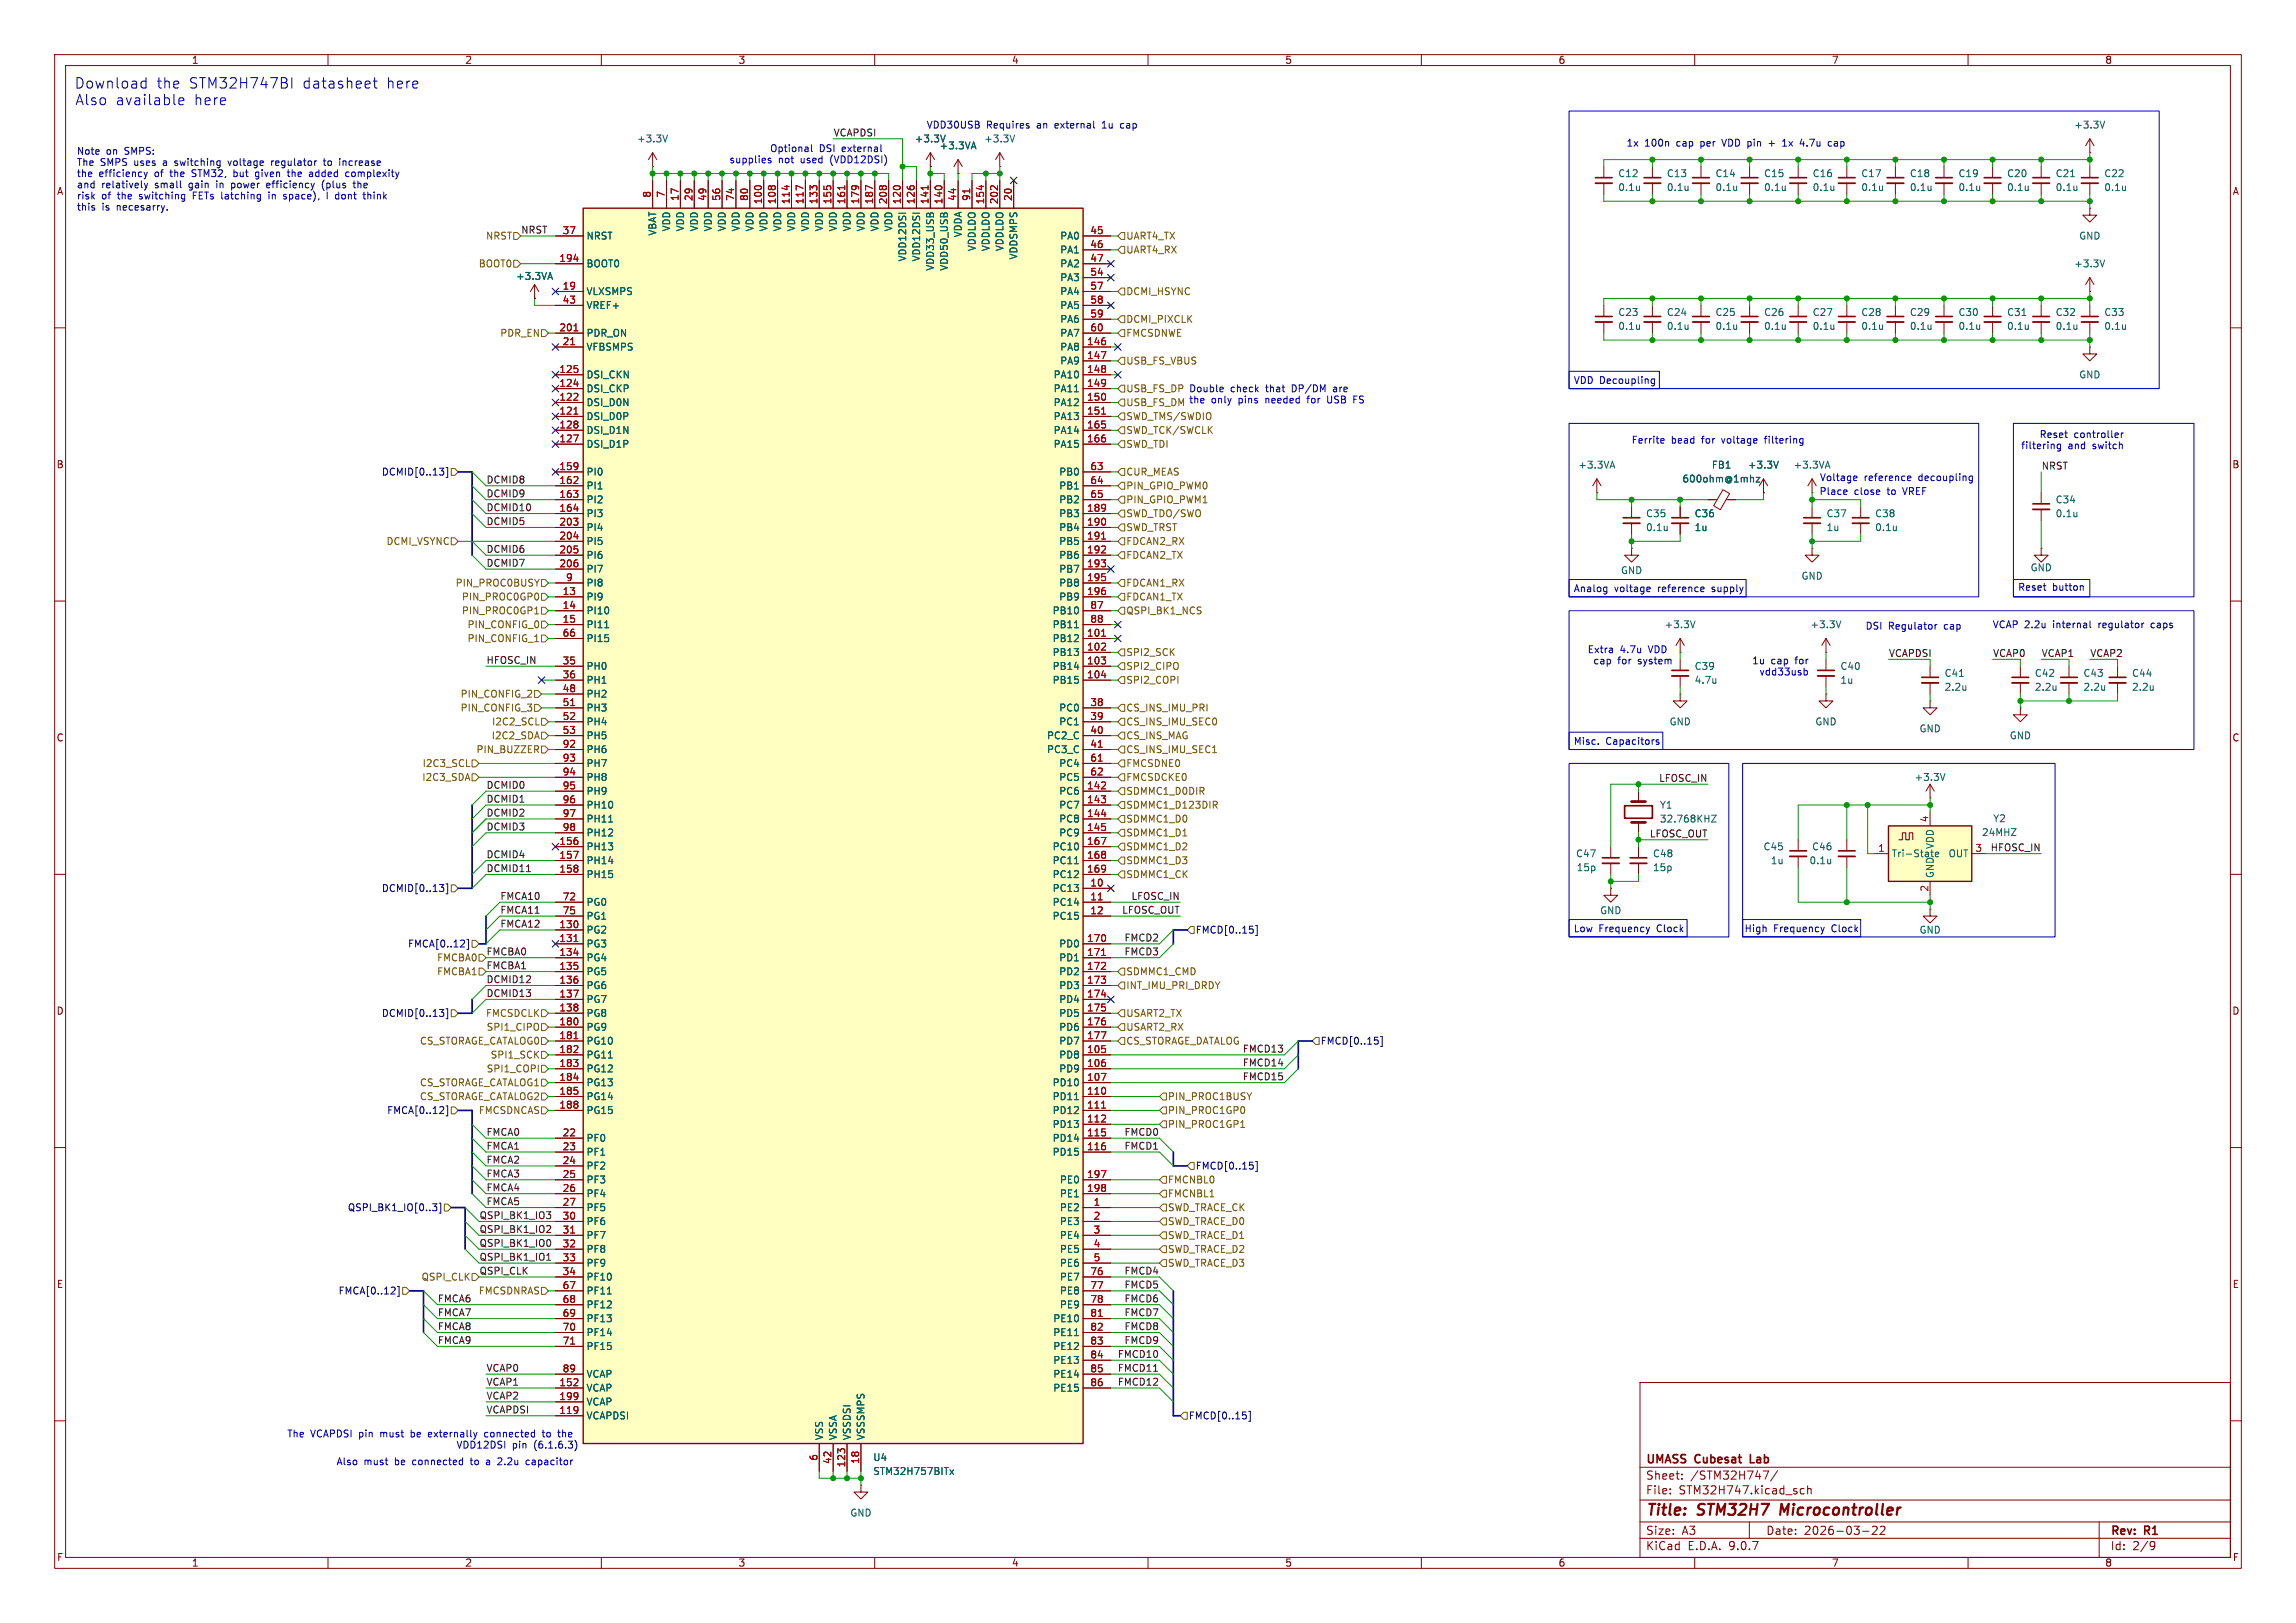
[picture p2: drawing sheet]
<svg xmlns="http://www.w3.org/2000/svg" width="420mm" height="297mm" viewBox="0 0 420 297" stroke-linecap="round" stroke-linejoin="round" font-family="sans-serif">
<defs><g id="words">
<g font-size="2.8" fill="#840000">
<text x="301" y="277.9">Title:</text>
<text x="310.6" y="277.9">STM32H7</text>
<text x="326.5" y="277.9">Microcontroller</text>
</g>
<g font-size="2.7" fill="#0000c2">
<text x="13.6" y="16.4">Download</text>
<text x="28.6" y="16.4">the</text>
<text x="34.6" y="16.4">STM32H747BI</text>
<text x="55.5" y="16.4">datasheet</text>
<text x="70.9" y="16.4">here</text>
<text x="13.7" y="19.5">Also</text>
<text x="21.1" y="19.5">available</text>
<text x="35.6" y="19.5">here</text>
</g>
<g font-size="2.1" fill="#840000">
<text x="301" y="268.2">UMASS</text>
<text x="310.2" y="268.2">Cubesat</text>
<text x="320.8" y="268.2">Lab</text>
<text x="301" y="273.7">File:</text>
<text x="301" y="271">Sheet:</text>
<text x="307.1" y="273.7">STM32H747.kicad_sch</text>
<text x="309.2" y="271">/STM32H747/</text>
<text x="301" y="281.1">Size:</text>
<text x="307.6" y="281.1">A3</text>
<text x="323" y="281.1">Date:</text>
<text x="330" y="281.1">2026-03-22</text>
<text x="386" y="281.3">Rev:</text>
<text x="392.4" y="281.3">R1</text>
<text x="301" y="283.9">KiCad</text>
<text x="308.7" y="283.9">E.D.A.</text>
<text x="316.3" y="283.9">9.0.7</text>
<text x="386" y="283.9">Id:</text>
<text x="390.1" y="283.9">2/9</text>
</g>
<g font-size="1.8" fill="#840000">
<text x="35" y="11.9">1</text>
<text x="85" y="11.9">2</text>
<text x="135" y="11.9">3</text>
<text x="185" y="11.9">4</text>
<text x="235" y="11.9">5</text>
<text x="285" y="11.9">6</text>
<text x="335" y="11.9">7</text>
<text x="385" y="11.9">8</text>
<text x="10.3" y="35.9">A</text>
<text x="408.3" y="35.9">A</text>
<text x="10.3" y="85.9">B</text>
<text x="408.2" y="85.9">B</text>
<text x="10.3" y="135.9">C</text>
<text x="408.2" y="135.9">C</text>
<text x="10.3" y="185.9">D</text>
<text x="408.2" y="185.9">D</text>
<text x="10.3" y="235.9">E</text>
<text x="408.3" y="235.9">E</text>
<text x="10.3" y="285.9">F</text>
<text x="35" y="286.9">1</text>
<text x="85" y="286.9">2</text>
<text x="135" y="286.9">3</text>
<text x="185" y="286.9">4</text>
<text x="235" y="286.9">5</text>
<text x="285" y="286.9">6</text>
<text x="335" y="286.9">7</text>
<text x="385" y="286.9">8</text>
<text x="408.3" y="285.9">F</text>
</g>
<g font-size="1.8" fill="#0000c2">
<text x="169.4" y="23.7">VDD30USB</text>
<text x="180.4" y="23.7">Requires</text>
<text x="189.8" y="23.7">an</text>
<text x="193.3" y="23.7">external</text>
<text x="202.1" y="23.7">1u</text>
<text x="205.6" y="23.7">cap</text>
<text x="14" y="28.5">Note</text>
<text x="19.4" y="28.5">on</text>
<text x="22.9" y="28.5">SMPS:</text>
<text x="140.8" y="28">Optional</text>
<text x="149.9" y="28">DSI</text>
<text x="154.1" y="28">external</text>
<text x="297.4" y="27">1x</text>
<text x="300.8" y="27">100n</text>
<text x="306.8" y="27">cap</text>
<text x="311.3" y="27">per</text>
<text x="315.5" y="27">VDD pin</text>
<text x="324.4" y="27">+</text>
<text x="327.2" y="27">1x</text>
<text x="330.6" y="27">4.7u</text>
<text x="335.9" y="27">cap</text>
<text x="14" y="30.6">The</text>
<text x="14" y="32.6">the</text>
<text x="14" y="34.7">and</text>
<text x="18.1" y="32.6">efficiency</text>
<text x="18.3" y="30.6">SMPS</text>
<text x="18.6" y="34.7">relatively</text>
<text x="24.7" y="30.6">uses</text>
<text x="28.4" y="32.6">of</text>
<text x="28.5" y="34.7">small</text>
<text x="30.1" y="30.6">a</text>
<text x="31.5" y="32.6">the</text>
<text x="32.4" y="30.6">switching</text>
<text x="34.8" y="34.7">gain</text>
<text x="35.6" y="32.6">STM32,</text>
<text x="40.1" y="34.7">in</text>
<text x="42.4" y="30.6">voltage</text>
<text x="43" y="34.7">power</text>
<text x="43.4" y="32.6">but</text>
<text x="47.6" y="32.6">given</text>
<text x="49.7" y="34.7">efficiency</text>
<text x="50.5" y="30.6">regulator</text>
<text x="53.7" y="32.6">the</text>
<text x="57.9" y="32.6">added</text>
<text x="60" y="34.7">(plus</text>
<text x="60.3" y="30.6">to</text>
<text x="63.4" y="30.6">increase</text>
<text x="64.7" y="32.6">complexity</text>
<text x="66" y="34.7">the</text>
<text x="133.3" y="30.1">supplies</text>
<text x="142.4" y="30.1">not</text>
<text x="146.6" y="30.1">used</text>
<text x="152.1" y="30.1">(VDD12DSI)</text>
<text x="14" y="36.7">risk</text>
<text x="14" y="38.7">this</text>
<text x="18.6" y="36.7">of</text>
<text x="18.6" y="38.7">is</text>
<text x="21.5" y="38.7">necesarry.</text>
<text x="21.6" y="36.7">the</text>
<text x="25.8" y="36.7">switching</text>
<text x="35.8" y="36.7">FETs latching</text>
<text x="50" y="36.7">in</text>
<text x="52.9" y="36.7">space),</text>
<text x="61.1" y="36.7">I</text>
<text x="62.8" y="36.7">dont</text>
<text x="68.2" y="36.7">think</text>
<text x="205.9" y="72">USB_FS_DP Double</text>
<text x="225.1" y="72">check</text>
<text x="231.7" y="72">that</text>
<text x="236.6" y="72">DP/DM</text>
<text x="244.4" y="72">are</text>
<text x="287.8" y="70.5">VDD Decoupling</text>
<text x="217.4" y="74">the</text>
<text x="221.6" y="74">only</text>
<text x="226.7" y="74">pins</text>
<text x="231.8" y="74">needed</text>
<text x="239.6" y="74">for</text>
<text x="243.5" y="74">USB</text>
<text x="248.5" y="74">FS</text>
<text x="298.4" y="81.4">Ferrite</text>
<text x="305.7" y="81.4">bead</text>
<text x="311.4" y="81.4">for</text>
<text x="315.2" y="81.4">voltage</text>
<text x="323.3" y="81.4">filtering</text>
<text x="369.6" y="82.4">filtering</text>
<text x="373" y="80.4">Reset</text>
<text x="378.3" y="82.4">and</text>
<text x="379.4" y="80.4">controller</text>
<text x="382.9" y="82.4">switch</text>
<text x="332.8" y="88.2">Voltage</text>
<text x="341" y="88.2">reference</text>
<text x="351" y="88.2">decoupling</text>
<text x="332.7" y="90.8">Place</text>
<text x="339.2" y="90.8">close</text>
<text x="345.4" y="90.8">to</text>
<text x="348.4" y="90.8">VREF</text>
<text x="287.8" y="108.6">Analog</text>
<text x="295.3" y="108.6">voltage</text>
<text x="303.4" y="108.6">reference</text>
<text x="313.4" y="108.6">supply</text>
<text x="369.1" y="108.3">Reset</text>
<text x="375.4" y="108.3">button</text>
<text x="290.3" y="119.7">Extra</text>
<text x="296.3" y="119.7">4.7u</text>
<text x="301.7" y="119.7">VDD</text>
<text x="341.2" y="115.4">DSI</text>
<text x="345.4" y="115.4">Regulator</text>
<text x="355.7" y="115.4">cap</text>
<text x="364.4" y="115.2">VCAP 2.2u</text>
<text x="375.7" y="115.2">internal</text>
<text x="384.1" y="115.2">regulator</text>
<text x="394" y="115.2">caps</text>
<text x="291.4" y="121.8">cap</text>
<text x="295.9" y="121.8">for</text>
<text x="299.7" y="121.8">system</text>
<text x="320.4" y="121.8">1u</text>
<text x="321.7" y="123.8">vdd33usb</text>
<text x="323.9" y="121.8">cap</text>
<text x="328.5" y="121.8">for</text>
<text x="287.8" y="136.5">Misc.</text>
<text x="293.7" y="136.5">Capacitors</text>
<text x="287.8" y="170.8">Low</text>
<text x="292.5" y="170.8">Frequency</text>
<text x="303.2" y="170.8">Clock</text>
<text x="319" y="170.8">High</text>
<text x="324.4" y="170.8">Frequency</text>
<text x="335.2" y="170.8">Clock</text>
<text x="52.4" y="263.2">The</text>
<text x="56.8" y="263.2">VCAPDSI pin</text>
<text x="69.9" y="263.2">must</text>
<text x="75.6" y="263.2">be</text>
<text x="79" y="263.2">externally</text>
<text x="89.5" y="263.2">connected</text>
<text x="100.4" y="263.2">to</text>
<text x="103.4" y="263.2">the</text>
<text x="61.5" y="268.3">Also</text>
<text x="66.6" y="268.3">must</text>
<text x="72.3" y="268.3">be</text>
<text x="75.7" y="268.3">connected</text>
<text x="83.4" y="265.3">VDD12DSI</text>
<text x="86.6" y="268.3">to</text>
<text x="89.6" y="268.3">a</text>
<text x="92" y="268.3">2.2u</text>
<text x="93.7" y="265.3">pin</text>
<text x="97.3" y="268.3">capacitor</text>
<text x="97.8" y="265.3">(6.1.6.3)</text>
</g>
<g font-size="1.8" fill="#006464">
<text x="379.3" y="23.7">+3.3V</text>
<text x="116.4" y="26.3">+3.3V</text>
<text x="167.2" y="26.3">+3.3V</text>
<text x="171.8" y="27.5">+3.3VA</text>
<text x="179.9" y="26.3">+3.3V</text>
<text x="295.9" y="32.6">C12</text>
<text x="295.9" y="35.2">0.1u</text>
<text x="304.8" y="32.6">C13</text>
<text x="304.8" y="35.2">0.1u</text>
<text x="313.7" y="32.6">C14</text>
<text x="313.7" y="35.2">0.1u</text>
<text x="322.6" y="32.6">C15</text>
<text x="322.6" y="35.2">0.1u</text>
<text x="331.5" y="32.6">C16</text>
<text x="331.5" y="35.2">0.1u</text>
<text x="340.4" y="32.6">C17</text>
<text x="340.4" y="35.2">0.1u</text>
<text x="349.3" y="32.6">C18</text>
<text x="349.3" y="35.2">0.1u</text>
<text x="358.1" y="32.6">C19</text>
<text x="358.1" y="35.2">0.1u</text>
<text x="367" y="32.6">C20</text>
<text x="367" y="35.2">0.1u</text>
<text x="375.9" y="32.6">C21</text>
<text x="375.9" y="35.2">0.1u</text>
<text x="384.8" y="32.6">C22</text>
<text x="384.8" y="35.2">0.1u</text>
<text x="107.2" y="44">NRST</text>
<text x="120.2" y="43.2" transform="rotate(-90 120.2 43.2)">VBAT</text>
<text x="122.8" y="42.4" transform="rotate(-90 122.8 42.4)">VDD</text>
<text x="125.3" y="42.4" transform="rotate(-90 125.3 42.4)">VDD</text>
<text x="127.9" y="42.4" transform="rotate(-90 127.9 42.4)">VDD</text>
<text x="130.4" y="42.4" transform="rotate(-90 130.4 42.4)">VDD</text>
<text x="132.9" y="42.4" transform="rotate(-90 132.9 42.4)">VDD</text>
<text x="135.5" y="42.4" transform="rotate(-90 135.5 42.4)">VDD</text>
<text x="138" y="42.4" transform="rotate(-90 138 42.4)">VDD</text>
<text x="140.6" y="42.4" transform="rotate(-90 140.6 42.4)">VDD</text>
<text x="143.1" y="42.4" transform="rotate(-90 143.1 42.4)">VDD</text>
<text x="145.6" y="42.4" transform="rotate(-90 145.6 42.4)">VDD</text>
<text x="148.2" y="42.4" transform="rotate(-90 148.2 42.4)">VDD</text>
<text x="150.7" y="42.4" transform="rotate(-90 150.7 42.4)">VDD</text>
<text x="153.3" y="42.4" transform="rotate(-90 153.3 42.4)">VDD</text>
<text x="155.8" y="42.4" transform="rotate(-90 155.8 42.4)">VDD</text>
<text x="158.3" y="42.4" transform="rotate(-90 158.3 42.4)">VDD</text>
<text x="160.9" y="42.4" transform="rotate(-90 160.9 42.4)">VDD</text>
<text x="163.4" y="42.4" transform="rotate(-90 163.4 42.4)">VDD</text>
<text x="166" y="47.9" transform="rotate(-90 166 47.9)">VDD12DSI</text>
<text x="168.5" y="47.9" transform="rotate(-90 168.5 47.9)">VDD12DSI</text>
<text x="176.1" y="43.5" transform="rotate(-90 176.1 43.5)">VDDA</text>
<text x="178.7" y="46.1" transform="rotate(-90 178.7 46.1)">VDDLDO</text>
<text x="181.2" y="46.1" transform="rotate(-90 181.2 46.1)">VDDLDO</text>
<text x="183.7" y="46.1" transform="rotate(-90 183.7 46.1)">VDDLDO</text>
<text x="186.3" y="47.6" transform="rotate(-90 186.3 47.6)">VDDSMPS</text>
<text x="193.8" y="44">PA0</text>
<text x="193.8" y="46.6">PA1</text>
<text x="380.2" y="44">GND</text>
<text x="94.3" y="51.4">+3.3VA</text>
<text x="107.2" y="49.1">BOOT0</text>
<text x="171" y="49.6" transform="rotate(-90 171 49.6)">VDD33_USB</text>
<text x="173.6" y="49.6" transform="rotate(-90 173.6 49.6)">VDD50_USB</text>
<text x="193.8" y="49.1">PA2</text>
<text x="193.8" y="51.7">PA3</text>
<text x="379.3" y="49.1">+3.3V</text>
<text x="107.2" y="54.2">VLXSMPS</text>
<text x="107.2" y="56.7">VREF+</text>
<text x="193.8" y="54.2">PA4</text>
<text x="193.8" y="56.7">PA5</text>
<text x="193.8" y="59.3">PA6</text>
<text x="295.9" y="58">C23</text>
<text x="304.8" y="58">C24</text>
<text x="313.7" y="58">C25</text>
<text x="322.6" y="58">C26</text>
<text x="331.5" y="58">C27</text>
<text x="340.4" y="58">C28</text>
<text x="349.3" y="58">C29</text>
<text x="358.1" y="58">C30</text>
<text x="367" y="58">C31</text>
<text x="375.9" y="58">C32</text>
<text x="384.8" y="58">C33</text>
<text x="107.2" y="61.8">PDR_ON</text>
<text x="107.2" y="64.4">VFBSMPS</text>
<text x="193.8" y="61.8">PA7</text>
<text x="193.8" y="64.4">PA8</text>
<text x="295.9" y="60.6">0.1u</text>
<text x="304.8" y="60.6">0.1u</text>
<text x="313.7" y="60.6">0.1u</text>
<text x="322.6" y="60.6">0.1u</text>
<text x="331.5" y="60.6">0.1u</text>
<text x="340.4" y="60.6">0.1u</text>
<text x="349.3" y="60.6">0.1u</text>
<text x="358.1" y="60.6">0.1u</text>
<text x="367" y="60.6">0.1u</text>
<text x="375.9" y="60.6">0.1u</text>
<text x="384.8" y="60.6">0.1u</text>
<text x="107.2" y="69.4">DSI_CKN</text>
<text x="107.2" y="72">DSI_CKP</text>
<text x="192.6" y="69.4">PA10</text>
<text x="192.6" y="72">PA11</text>
<text x="193.8" y="66.9">PA9</text>
<text x="380.2" y="69.4">GND</text>
<text x="107.2" y="74.5">DSI_D0N</text>
<text x="107.2" y="77.1">DSI_D0P</text>
<text x="192.6" y="74.5">PA12</text>
<text x="192.6" y="77.1">PA13</text>
<text x="107.2" y="79.6">DSI_D1N</text>
<text x="107.2" y="82.1">DSI_D1P</text>
<text x="192.6" y="79.6">PA14</text>
<text x="192.6" y="82.1">PA15</text>
<text x="107.2" y="87.2">PI0</text>
<text x="107.2" y="89.8">PI1</text>
<text x="193.7" y="87.2">PB0</text>
<text x="193.7" y="89.8">PB1</text>
<text x="288.6" y="86">+3.3VA</text>
<text x="307.7" y="88.5">600ohm@1mhz</text>
<text x="313" y="86">FB1</text>
<text x="319.6" y="86">+3.3V</text>
<text x="328" y="86">+3.3VA</text>
<text x="107.2" y="92.3">PI2</text>
<text x="107.2" y="94.8">PI3</text>
<text x="193.7" y="92.3">PB2</text>
<text x="193.7" y="94.8">PB3</text>
<text x="301" y="94.8">C35</text>
<text x="309.9" y="94.8">C36</text>
<text x="334" y="94.8">C37</text>
<text x="342.9" y="94.8">C38</text>
<text x="375.9" y="92.3">C34</text>
<text x="375.9" y="94.8">0.1u</text>
<text x="107.2" y="97.4">PI4</text>
<text x="107.2" y="99.9">PI5</text>
<text x="193.7" y="97.4">PB4</text>
<text x="193.7" y="99.9">PB5</text>
<text x="301" y="97.4">0.1u</text>
<text x="309.9" y="97.4">1u</text>
<text x="334" y="97.4">1u</text>
<text x="342.9" y="97.4">0.1u</text>
<text x="107.2" y="102.5">PI6</text>
<text x="107.2" y="105">PI7</text>
<text x="107.2" y="107.5">PI8</text>
<text x="193.7" y="102.5">PB6</text>
<text x="193.7" y="105">PB7</text>
<text x="193.7" y="107.5">PB8</text>
<text x="296.4" y="105.3">GND</text>
<text x="329.4" y="106.3">GND</text>
<text x="371.3" y="104.7">GND</text>
<text x="107.2" y="110.1">PI9</text>
<text x="107.2" y="112.6">PI10</text>
<text x="192.4" y="112.6">PB10</text>
<text x="193.7" y="110.1">PB9</text>
<text x="107.2" y="115.2">PI11</text>
<text x="107.2" y="117.7">PI15</text>
<text x="192.4" y="115.2">PB11</text>
<text x="192.4" y="117.7">PB12</text>
<text x="304.4" y="115.2">+3.3V</text>
<text x="331.1" y="115.2">+3.3V</text>
<text x="107.2" y="122.8">PH0</text>
<text x="107.2" y="125.3">PH1</text>
<text x="192.4" y="120.2">PB13</text>
<text x="192.4" y="122.8">PB14</text>
<text x="192.4" y="125.3">PB15</text>
<text x="309.9" y="122.8">C39</text>
<text x="309.9" y="125.3">4.7u</text>
<text x="336.6" y="125.3">1u</text>
<text x="336.6" y="122.8">C40</text>
<text x="355.6" y="124.1">C41</text>
<text x="372.1" y="124.1">C42</text>
<text x="381" y="124.1">C43</text>
<text x="389.9" y="124.1">C44</text>
<text x="107.2" y="127.9">PH2</text>
<text x="107.2" y="130.4">PH3</text>
<text x="193.7" y="130.4">PC0</text>
<text x="355.6" y="126.6">2.2u</text>
<text x="372.1" y="126.6">2.2u</text>
<text x="381" y="126.6">2.2u</text>
<text x="389.9" y="126.6">2.2u</text>
<text x="107.2" y="132.9">PH4</text>
<text x="107.2" y="135.5">PH5</text>
<text x="191.4" y="135.5">PC2_C</text>
<text x="193.7" y="132.9">PC1</text>
<text x="305.3" y="132.9">GND</text>
<text x="332" y="132.9">GND</text>
<text x="351" y="134.2">GND</text>
<text x="367.5" y="135.5">GND</text>
<text x="107.2" y="138">PH6</text>
<text x="107.2" y="140.6">PH7</text>
<text x="107.2" y="143.1">PH8</text>
<text x="191.4" y="138">PC3_C</text>
<text x="193.7" y="140.6">PC4</text>
<text x="193.7" y="143.1">PC5</text>
<text x="350.1" y="143.1">+3.3V</text>
<text x="107.2" y="145.6">PH9</text>
<text x="107.2" y="148.2">PH10</text>
<text x="193.7" y="145.6">PC6</text>
<text x="193.7" y="148.2">PC7</text>
<text x="303.5" y="148.2">Y1</text>
<text x="107.2" y="150.7">PH11</text>
<text x="107.2" y="153.3">PH12</text>
<text x="107.2" y="155.8">PH13</text>
<text x="192.4" y="155.8">PC10</text>
<text x="193.7" y="150.7">PC8</text>
<text x="193.7" y="153.3">PC9</text>
<text x="303.5" y="150.7">32.768KHZ</text>
<text x="322.5" y="155.8">C45</text>
<text x="331.4" y="155.8">C46</text>
<text x="353.9" y="155.5" transform="rotate(-90 353.9 155.5)">VDD</text>
<text x="362.5" y="153.2">24MHZ</text>
<text x="364.5" y="150.7">Y2</text>
<text x="107.2" y="158.3">PH14</text>
<text x="107.2" y="160.9">PH15</text>
<text x="192.4" y="158.3">PC11</text>
<text x="192.4" y="160.9">PC12</text>
<text x="288.2" y="157.1">C47</text>
<text x="288.3" y="159.6">15p</text>
<text x="302.3" y="157.1">C48</text>
<text x="302.3" y="159.6">15p</text>
<text x="323.8" y="158.3">1u</text>
<text x="330.9" y="158.3">0.1u</text>
<text x="345.9" y="157.1">Tri-State</text>
<text x="353.9" y="160.8" transform="rotate(-90 353.9 160.8)">GND</text>
<text x="356.3" y="157.1">OUT</text>
<text x="107.2" y="166">PG0</text>
<text x="192.4" y="163.4">PC13</text>
<text x="192.4" y="166">PC14</text>
<text x="292.6" y="167.5">GND</text>
<text x="107.2" y="168.5">PG1</text>
<text x="107.2" y="171">PG2</text>
<text x="107.2" y="173.6">PG3</text>
<text x="192.4" y="168.5">PC15</text>
<text x="193.7" y="173.6">PD0</text>
<text x="351" y="171">GND</text>
<text x="107.2" y="176.1">PG4</text>
<text x="107.2" y="178.7">PG5</text>
<text x="193.7" y="176.1">PD1</text>
<text x="193.7" y="178.7">PD2</text>
<text x="107.2" y="181.2">PG6</text>
<text x="107.2" y="183.7">PG7</text>
<text x="193.7" y="181.2">PD3</text>
<text x="193.7" y="183.7">PD4</text>
<text x="107.2" y="186.3">PG8</text>
<text x="107.2" y="188.8">PG9</text>
<text x="107.2" y="191.4">PG10</text>
<text x="193.7" y="186.3">PD5</text>
<text x="193.7" y="188.8">PD6</text>
<text x="193.7" y="191.4">PD7</text>
<text x="107.2" y="193.9">PG11</text>
<text x="107.2" y="196.4">PG12</text>
<text x="193.7" y="193.9">PD8</text>
<text x="193.7" y="196.4">PD9</text>
<text x="107.2" y="199">PG13</text>
<text x="107.2" y="201.5">PG14</text>
<text x="192.4" y="199">PD10</text>
<text x="192.4" y="201.5">PD11</text>
<text x="107.2" y="204.1">PG15</text>
<text x="107.2" y="209.1">PF0</text>
<text x="192.4" y="204.1">PD12</text>
<text x="192.4" y="206.6">PD13</text>
<text x="192.4" y="209.1">PD14</text>
<text x="107.2" y="211.7">PF1</text>
<text x="107.2" y="214.2">PF2</text>
<text x="192.4" y="211.7">PD15</text>
<text x="107.2" y="216.8">PF3</text>
<text x="107.2" y="219.3">PF4</text>
<text x="107.2" y="221.8">PF5</text>
<text x="193.8" y="216.8">PE0</text>
<text x="193.8" y="219.3">PE1</text>
<text x="193.8" y="221.8">PE2</text>
<text x="107.2" y="224.4">PF6</text>
<text x="107.2" y="226.9">PF7</text>
<text x="193.8" y="224.4">PE3</text>
<text x="193.8" y="226.9">PE4</text>
<text x="107.2" y="229.5">PF8</text>
<text x="107.2" y="232">PF9</text>
<text x="193.8" y="229.5">PE5</text>
<text x="193.8" y="232">PE6</text>
<text x="107.2" y="234.5">PF10</text>
<text x="107.2" y="237.1">PF11</text>
<text x="107.2" y="239.6">PF12</text>
<text x="193.8" y="234.5">PE7</text>
<text x="193.8" y="237.1">PE8</text>
<text x="193.8" y="239.6">PE9</text>
<text x="107.2" y="242.2">PF13</text>
<text x="107.2" y="244.7">PF14</text>
<text x="192.6" y="242.2">PE10</text>
<text x="192.6" y="244.7">PE11</text>
<text x="107.2" y="247.2">PF15</text>
<text x="192.6" y="247.2">PE12</text>
<text x="192.6" y="249.8">PE13</text>
<text x="107.2" y="252.3">VCAP</text>
<text x="107.2" y="254.9">VCAP</text>
<text x="107.2" y="257.4">VCAP</text>
<text x="192.6" y="252.3">PE14</text>
<text x="192.6" y="254.9">PE15</text>
<text x="107.2" y="259.9">VCAPDSI</text>
<text x="150.7" y="263.7" transform="rotate(-90 150.7 263.7)">VSS</text>
<text x="153.3" y="263.7" transform="rotate(-90 153.3 263.7)">VSSA</text>
<text x="155.8" y="263.7" transform="rotate(-90 155.8 263.7)">VSSDSI</text>
<text x="158.3" y="263.7" transform="rotate(-90 158.3 263.7)">VSSSMPS</text>
<text x="159.6" y="267.6">U4</text>
<text x="159.6" y="270.1">STM32H757BITx</text>
<text x="155.4" y="277.7">GND</text>
</g>
<g font-size="1.8" fill="#0f0f0f">
<text x="152.4" y="25.1">VCAPDSI</text>
<text x="95.2" y="42.8">NRST</text>
<text x="88.9" y="88.6">DCMID8</text>
<text x="373.4" y="86">NRST</text>
<text x="88.9" y="93.6">DCMID10</text>
<text x="88.9" y="91.1">DCMID9</text>
<text x="88.9" y="101.3">DCMID6</text>
<text x="88.9" y="96.2">DCMID5</text>
<text x="88.9" y="103.8">DCMID7</text>
<text x="88.9" y="121.6">HFOSC_IN</text>
<text x="345.4" y="120.3">VCAPDSI</text>
<text x="364.5" y="120.3">VCAP0</text>
<text x="373.4" y="120.3">VCAP1</text>
<text x="382.3" y="120.3">VCAP2</text>
<text x="303.4" y="143.2">LFOSC_IN</text>
<text x="88.9" y="144.4">DCMID0</text>
<text x="88.9" y="149.5">DCMID2</text>
<text x="88.9" y="147">DCMID1</text>
<text x="88.9" y="152.1">DCMID3</text>
<text x="301.7" y="153.3">LFOSC_OUT</text>
<text x="364" y="155.9">HFOSC_IN</text>
<text x="88.9" y="157.1">DCMID4</text>
<text x="88.9" y="159.7">DCMID11</text>
<text x="91.4" y="164.8">FMCA10</text>
<text x="91.4" y="167.3">FMCA11</text>
<text x="205.2" y="167.3">LFOSC_OUT</text>
<text x="206.9" y="164.8">LFOSC_IN</text>
<text x="91.4" y="169.8">FMCA12</text>
<text x="205.6" y="172.4">FMCD2</text>
<text x="88.9" y="174.9">FMCBA0</text>
<text x="88.9" y="177.5">FMCBA1</text>
<text x="88.9" y="180">DCMID12</text>
<text x="205.6" y="174.9">FMCD3</text>
<text x="88.9" y="182.5">DCMID13</text>
<text x="227.2" y="192.7">FMCD13</text>
<text x="227.2" y="197.8">FMCD15</text>
<text x="227.2" y="195.2">FMCD14</text>
<text x="88.9" y="207.9">FMCA0</text>
<text x="205.6" y="207.9">FMCD0</text>
<text x="88.9" y="215.6">FMCA3</text>
<text x="88.9" y="213">FMCA2</text>
<text x="88.9" y="210.5">FMCA1</text>
<text x="205.6" y="210.5">FMCD1</text>
<text x="88.9" y="218.1">FMCA4</text>
<text x="88.9" y="220.6">FMCA5</text>
<text x="87.6" y="225.7">QSPI_BK1_IO2</text>
<text x="87.6" y="223.2">QSPI_BK1_IO3</text>
<text x="87.6" y="228.3">QSPI_BK1_IO0</text>
<text x="87.6" y="230.8">QSPI_BK1_IO1</text>
<text x="87.6" y="233.3">QSPI_CLK</text>
<text x="205.6" y="233.3">FMCD4</text>
<text x="80" y="238.4">FMCA6</text>
<text x="205.6" y="238.4">FMCD6</text>
<text x="205.6" y="235.9">FMCD5</text>
<text x="80" y="241">FMCA7</text>
<text x="80" y="243.5">FMCA8</text>
<text x="205.6" y="241">FMCD7</text>
<text x="205.6" y="243.5">FMCD8</text>
<text x="80" y="246">FMCA9</text>
<text x="88.9" y="251.1">VCAP0</text>
<text x="204.4" y="251.1">FMCD11</text>
<text x="204.4" y="248.6">FMCD10</text>
<text x="205.6" y="246">FMCD9</text>
<text x="88.9" y="256.2">VCAP2</text>
<text x="88.9" y="253.7">VCAP1</text>
<text x="204.4" y="253.7">FMCD12</text>
<text x="88.9" y="258.7">VCAPDSI</text>
</g>
<g font-size="1.8" fill="#a90000">
<text x="119.1" y="36.3" transform="rotate(-90 119.1 36.3)">8</text>
<text x="121.7" y="36.3" transform="rotate(-90 121.7 36.3)">7</text>
<text x="124.2" y="36.9" transform="rotate(-90 124.2 36.9)">17</text>
<text x="126.7" y="36.9" transform="rotate(-90 126.7 36.9)">29</text>
<text x="129.3" y="36.9" transform="rotate(-90 129.3 36.9)">49</text>
<text x="131.8" y="36.9" transform="rotate(-90 131.8 36.9)">56</text>
<text x="134.4" y="36.9" transform="rotate(-90 134.4 36.9)">74</text>
<text x="136.9" y="36.9" transform="rotate(-90 136.9 36.9)">80</text>
<text x="139.4" y="37.5" transform="rotate(-90 139.4 37.5)">100</text>
<text x="142" y="37.5" transform="rotate(-90 142 37.5)">108</text>
<text x="144.5" y="37.5" transform="rotate(-90 144.5 37.5)">114</text>
<text x="147.1" y="37.5" transform="rotate(-90 147.1 37.5)">117</text>
<text x="149.6" y="37.5" transform="rotate(-90 149.6 37.5)">133</text>
<text x="152.1" y="37.5" transform="rotate(-90 152.1 37.5)">155</text>
<text x="154.7" y="37.5" transform="rotate(-90 154.7 37.5)">161</text>
<text x="157.2" y="37.5" transform="rotate(-90 157.2 37.5)">179</text>
<text x="159.8" y="37.5" transform="rotate(-90 159.8 37.5)">187</text>
<text x="162.3" y="37.5" transform="rotate(-90 162.3 37.5)">208</text>
<text x="164.8" y="37.5" transform="rotate(-90 164.8 37.5)">120</text>
<text x="167.4" y="37.5" transform="rotate(-90 167.4 37.5)">126</text>
<text x="169.9" y="37.5" transform="rotate(-90 169.9 37.5)">141</text>
<text x="172.5" y="37.5" transform="rotate(-90 172.5 37.5)">140</text>
<text x="175" y="36.9" transform="rotate(-90 175 36.9)">44</text>
<text x="177.5" y="36.9" transform="rotate(-90 177.5 36.9)">91</text>
<text x="180.1" y="37.5" transform="rotate(-90 180.1 37.5)">154</text>
<text x="182.6" y="37.5" transform="rotate(-90 182.6 37.5)">202</text>
<text x="185.2" y="36.9" transform="rotate(-90 185.2 36.9)">20</text>
<text x="102.8" y="42.9">37</text>
<text x="199.3" y="42.9">45</text>
<text x="199.3" y="45.5">46</text>
<text x="102.2" y="48">194</text>
<text x="102.8" y="53.1">19</text>
<text x="199.3" y="48">47</text>
<text x="199.3" y="50.5">54</text>
<text x="199.3" y="53.1">57</text>
<text x="102.8" y="55.6">43</text>
<text x="199.3" y="55.6">58</text>
<text x="199.3" y="58.2">59</text>
<text x="102.2" y="60.7">201</text>
<text x="102.8" y="63.2">21</text>
<text x="198.7" y="63.2">146</text>
<text x="198.7" y="65.8">147</text>
<text x="199.3" y="60.7">60</text>
<text x="102.2" y="68.3">125</text>
<text x="102.2" y="70.9">124</text>
<text x="198.7" y="68.3">148</text>
<text x="198.7" y="70.9">149</text>
<text x="102.2" y="73.4">122</text>
<text x="102.2" y="75.9">121</text>
<text x="198.7" y="73.4">150</text>
<text x="198.7" y="75.9">151</text>
<text x="102.2" y="78.5">128</text>
<text x="102.2" y="81">127</text>
<text x="198.7" y="78.5">165</text>
<text x="198.7" y="81">166</text>
<text x="102.2" y="86.1">159</text>
<text x="102.2" y="88.6">162</text>
<text x="199.3" y="86.1">63</text>
<text x="199.3" y="88.6">64</text>
<text x="102.2" y="91.2">163</text>
<text x="102.2" y="93.7">164</text>
<text x="198.7" y="93.7">189</text>
<text x="199.3" y="91.2">65</text>
<text x="102.2" y="96.3">203</text>
<text x="102.2" y="98.8">204</text>
<text x="102.2" y="101.3">205</text>
<text x="198.7" y="96.3">190</text>
<text x="198.7" y="98.8">191</text>
<text x="198.7" y="101.3">192</text>
<text x="102.2" y="103.9">206</text>
<text x="103.4" y="106.4">9</text>
<text x="198.7" y="103.9">193</text>
<text x="198.7" y="106.4">195</text>
<text x="102.8" y="109">13</text>
<text x="102.8" y="111.5">14</text>
<text x="198.7" y="109">196</text>
<text x="199.3" y="111.5">87</text>
<text x="102.8" y="114">15</text>
<text x="102.8" y="116.6">66</text>
<text x="198.7" y="116.6">101</text>
<text x="198.7" y="119.1">102</text>
<text x="199.3" y="114">88</text>
<text x="102.8" y="121.7">35</text>
<text x="102.8" y="124.2">36</text>
<text x="198.7" y="121.7">103</text>
<text x="198.7" y="124.2">104</text>
<text x="102.8" y="126.7">48</text>
<text x="102.8" y="129.3">51</text>
<text x="102.8" y="131.8">52</text>
<text x="199.3" y="129.3">38</text>
<text x="199.3" y="131.8">39</text>
<text x="102.8" y="134.4">53</text>
<text x="102.8" y="136.9">92</text>
<text x="199.3" y="134.4">40</text>
<text x="199.3" y="136.9">41</text>
<text x="102.8" y="139.4">93</text>
<text x="102.8" y="142">94</text>
<text x="199.3" y="139.4">61</text>
<text x="199.3" y="142">62</text>
<text x="102.8" y="144.5">95</text>
<text x="102.8" y="147.1">96</text>
<text x="102.8" y="149.6">97</text>
<text x="198.7" y="144.5">142</text>
<text x="198.7" y="147.1">143</text>
<text x="198.7" y="149.6">144</text>
<text x="102.2" y="154.7">156</text>
<text x="102.8" y="152.1">98</text>
<text x="198.7" y="152.1">145</text>
<text x="198.7" y="154.7">167</text>
<text x="343.5" y="156">1</text>
<text x="352.8" y="150.6" transform="rotate(-90 352.8 150.6)">4</text>
<text x="361.2" y="156">3</text>
<text x="102.2" y="157.2">157</text>
<text x="102.2" y="159.8">158</text>
<text x="198.7" y="157.2">168</text>
<text x="198.7" y="159.8">169</text>
<text x="102.8" y="164.8">72</text>
<text x="102.8" y="167.4">75</text>
<text x="199.3" y="162.3">10</text>
<text x="199.3" y="164.8">11</text>
<text x="199.3" y="167.4">12</text>
<text x="352.8" y="163.3" transform="rotate(-90 352.8 163.3)">2</text>
<text x="102.2" y="169.9">130</text>
<text x="102.2" y="172.5">131</text>
<text x="198.7" y="172.5">170</text>
<text x="102.2" y="175">134</text>
<text x="102.2" y="177.5">135</text>
<text x="198.7" y="175">171</text>
<text x="198.7" y="177.5">172</text>
<text x="102.2" y="180.1">136</text>
<text x="102.2" y="182.6">137</text>
<text x="102.2" y="185.2">138</text>
<text x="198.7" y="180.1">173</text>
<text x="198.7" y="182.6">174</text>
<text x="198.7" y="185.2">175</text>
<text x="102.2" y="187.7">180</text>
<text x="102.2" y="190.2">181</text>
<text x="198.7" y="187.7">176</text>
<text x="198.7" y="190.2">177</text>
<text x="102.2" y="192.8">182</text>
<text x="102.2" y="195.3">183</text>
<text x="102.2" y="197.9">184</text>
<text x="198.7" y="192.8">105</text>
<text x="198.7" y="195.3">106</text>
<text x="198.7" y="197.9">107</text>
<text x="102.2" y="200.4">185</text>
<text x="102.2" y="202.9">188</text>
<text x="198.7" y="200.4">110</text>
<text x="198.7" y="202.9">111</text>
<text x="102.8" y="208">22</text>
<text x="198.7" y="205.5">112</text>
<text x="198.7" y="208">115</text>
<text x="102.8" y="210.6">23</text>
<text x="102.8" y="213.1">24</text>
<text x="102.8" y="215.6">25</text>
<text x="198.7" y="210.6">116</text>
<text x="198.7" y="215.6">197</text>
<text x="102.8" y="218.2">26</text>
<text x="102.8" y="220.7">27</text>
<text x="198.7" y="218.2">198</text>
<text x="200" y="220.7">1</text>
<text x="102.8" y="223.3">30</text>
<text x="102.8" y="225.8">31</text>
<text x="200" y="223.3">2</text>
<text x="200" y="225.8">3</text>
<text x="102.8" y="228.3">32</text>
<text x="102.8" y="230.9">33</text>
<text x="102.8" y="233.4">34</text>
<text x="199.3" y="233.4">76</text>
<text x="200" y="228.3">4</text>
<text x="200" y="230.9">5</text>
<text x="102.8" y="236">67</text>
<text x="102.8" y="238.5">68</text>
<text x="199.3" y="236">77</text>
<text x="199.3" y="238.5">78</text>
<text x="102.8" y="241">69</text>
<text x="102.8" y="243.6">70</text>
<text x="199.3" y="241">81</text>
<text x="199.3" y="243.6">82</text>
<text x="102.8" y="246.1">71</text>
<text x="102.8" y="251.2">89</text>
<text x="199.3" y="246.1">83</text>
<text x="199.3" y="248.7">84</text>
<text x="199.3" y="251.2">85</text>
<text x="102.2" y="253.7">152</text>
<text x="102.2" y="256.3">199</text>
<text x="199.3" y="253.7">86</text>
<text x="102.2" y="258.8">119</text>
<text x="149.6" y="267.4" transform="rotate(-90 149.6 267.4)">6</text>
<text x="152.1" y="268" transform="rotate(-90 152.1 268)">42</text>
<text x="154.7" y="268.6" transform="rotate(-90 154.7 268.6)">123</text>
<text x="157.2" y="268" transform="rotate(-90 157.2 268)">18</text>
</g>
<g font-size="1.8" fill="#725600">
<text x="88.8" y="44">NRST</text>
<text x="205.9" y="44">UART4_TX</text>
<text x="205.9" y="46.6">UART4_RX</text>
<text x="87.5" y="49.1">BOOT0</text>
<text x="205.9" y="59.3">DCMI_PIXCLK</text>
<text x="205.9" y="54.2">DCMI_HSYNC</text>
<text x="91.4" y="61.8">PDR_EN</text>
<text x="205.9" y="61.8">FMCSDNWE</text>
<text x="205.9" y="66.9">USB_FS_VBUS</text>
<text x="205.9" y="74.5">USB_FS_DM</text>
<text x="205.9" y="77.1">SWD_TMS/SWDIO</text>
<text x="205.9" y="79.6">SWD_TCK/SWCLK</text>
<text x="205.9" y="82.1">SWD_TDI</text>
<text x="205.9" y="89.8">PIN_GPIO_PWM0</text>
<text x="205.9" y="87.2">CUR_MEAS</text>
<text x="205.9" y="94.8">SWD_TDO/SWO</text>
<text x="205.9" y="92.3">PIN_GPIO_PWM1</text>
<text x="70.6" y="99.9">DCMI_VSYNC</text>
<text x="205.9" y="97.4">SWD_TRST</text>
<text x="205.9" y="99.9">FDCAN2_RX</text>
<text x="83.2" y="107.5">PIN_PROC0BUSY</text>
<text x="205.9" y="102.5">FDCAN2_TX</text>
<text x="205.9" y="107.5">FDCAN1_RX</text>
<text x="84.4" y="112.6">PIN_PROC0GP1</text>
<text x="84.4" y="110.1">PIN_PROC0GP0</text>
<text x="205.9" y="110.1">FDCAN1_TX</text>
<text x="205.9" y="112.6">QSPI_BK1_NCS</text>
<text x="85.4" y="115.2">PIN_CONFIG_0</text>
<text x="85.4" y="117.7">PIN_CONFIG_1</text>
<text x="205.9" y="122.8">SPI2_CIPO</text>
<text x="205.9" y="125.3">SPI2_COPI</text>
<text x="205.9" y="120.2">SPI2_SCK</text>
<text x="84.2" y="127.9">PIN_CONFIG_2</text>
<text x="84.2" y="130.4">PIN_CONFIG_3</text>
<text x="205.9" y="130.4">CS_INS_IMU_PRI</text>
<text x="89.8" y="135.5">I2C2_SDA</text>
<text x="89.9" y="132.9">I2C2_SCL</text>
<text x="205.9" y="132.9">CS_INS_IMU_SEC0</text>
<text x="205.9" y="135.5">CS_INS_MAG</text>
<text x="77.1" y="143.1">I2C3_SDA</text>
<text x="77.2" y="140.6">I2C3_SCL</text>
<text x="87.1" y="138">PIN_BUZZER</text>
<text x="205.9" y="143.1">FMCSDCKE0</text>
<text x="205.9" y="140.6">FMCSDNE0</text>
<text x="205.9" y="138">CS_INS_IMU_SEC1</text>
<text x="205.9" y="148.2">SDMMC1_D123DIR</text>
<text x="205.9" y="145.6">SDMMC1_D0DIR</text>
<text x="205.9" y="155.8">SDMMC1_D2</text>
<text x="205.9" y="153.3">SDMMC1_D1</text>
<text x="205.9" y="150.7">SDMMC1_D0</text>
<text x="205.9" y="160.9">SDMMC1_CK</text>
<text x="205.9" y="158.3">SDMMC1_D3</text>
<text x="79.9" y="176.1">FMCBA0</text>
<text x="79.9" y="178.7">FMCBA1</text>
<text x="205.9" y="178.7">SDMMC1_CMD</text>
<text x="205.9" y="181.2">INT_IMU_PRI_DRDY</text>
<text x="76.7" y="191.4">CS_STORAGE_CATALOG0</text>
<text x="88.8" y="186.3">FMCSDCLK</text>
<text x="88.9" y="188.8">SPI1_CIPO</text>
<text x="205.9" y="191.4">CS_STORAGE_DATALOG</text>
<text x="205.9" y="188.8">USART2_RX</text>
<text x="205.9" y="186.3">USART2_TX</text>
<text x="88.9" y="196.4">SPI1_COPI</text>
<text x="89.7" y="193.9">SPI1_SCK</text>
<text x="76.7" y="201.5">CS_STORAGE_CATALOG2</text>
<text x="76.7" y="199">CS_STORAGE_CATALOG1</text>
<text x="213.6" y="201.5">PIN_PROC1BUSY</text>
<text x="87.5" y="204.1">FMCSDNCAS</text>
<text x="213.6" y="206.6">PIN_PROC1GP1</text>
<text x="213.6" y="204.1">PIN_PROC1GP0</text>
<text x="213.6" y="219.3">FMCNBL1</text>
<text x="213.6" y="216.8">FMCNBL0</text>
<text x="213.6" y="221.8">SWD_TRACE_CK</text>
<text x="213.6" y="226.9">SWD_TRACE_D1</text>
<text x="213.6" y="224.4">SWD_TRACE_D0</text>
<text x="213.6" y="229.5">SWD_TRACE_D2</text>
<text x="213.6" y="232">SWD_TRACE_D3</text>
<text x="77" y="234.5">QSPI_CLK</text>
<text x="87.5" y="237.1">FMCSDNRAS</text>
</g>
<g font-size="1.8" fill="#000084">
<text x="69.8" y="87.2">DCMID[0..13]</text>
<text x="69.8" y="163.4">DCMID[0..13]</text>
<text x="74.5" y="173.6">FMCA[0..12]</text>
<text x="218.6" y="171">FMCD[0..15]</text>
<text x="69.8" y="186.3">DCMID[0..13]</text>
<text x="241.5" y="191.4">FMCD[0..15]</text>
<text x="70.7" y="204.1">FMCA[0..12]</text>
<text x="218.6" y="214.2">FMCD[0..15]</text>
<text x="63.5" y="221.8">QSPI_BK1_IO[0..3]</text>
<text x="61.8" y="237.1">FMCA[0..12]</text>
<text x="217.4" y="259.9">FMCD[0..15]</text>
</g>
</g></defs>
<g fill="none" stroke="#840000" stroke-width=".18">
<path d="M10 10h400v277h-400zM12 12h396v273h-396zM60 10v2M110 10v2M160 10v2M210 10v2M260 10v2M310 10v2M360 10v2M119.4 30.5h.1M119.4 27.9l-.8 1.3M119.4 27.9l.7 1.3"/>
<path d="M119.4 27.9v2.6M170.2 30.5h.1M170.2 27.9l-.8 1.3M170.2 27.9l.7 1.3M170.2 27.9v2.6M175.3 31.8h.1M175.3 29.2l-.8 1.3M175.3 29.2l.7 1.3M175.3 29.2v2.6M182.9 30.5h.1M182.9 27.9l-.8 1.3M182.9 27.9l.7 1.3"/>
<path d="M182.9 27.9v2.6M293.4 30.5v2M293.4 33.5v2.1M311.1 30.5v2M311.1 33.5v2.1M337.8 30.5v2M337.8 33.5v2.1M346.7 30.5v2M346.7 33.5v2.1M355.6 30.5v2M355.6 33.5v2.1M364.5 30.5v2"/>
<path d="M364.5 33.5v2.1M382.3 27.9h.1M382.3 25.4l-.8 1.3M382.3 25.4l.7 1.3M382.3 25.4v2.5M97.8 54.6h.1M97.8 52.1l-.8 1.2M97.8 52.1l.8 1.2M97.8 52.1v2.5M293.4 55.9v2M293.4 58.9v2.1M302.3 55.9v2"/>
<path d="M302.3 58.9v2.1M311.1 55.9v2M311.1 58.9v2.1M320 55.9v2M320 58.9v2.1M328.9 55.9v2M328.9 58.9v2.1M337.8 55.9v2M337.8 58.9v2.1M355.6 55.9v2M355.6 58.9v2.1M364.5 55.9v2"/>
<path d="M364.5 58.9v2.1M373.4 55.9v2M373.4 58.9v2.1M10 60h2M382.3 63.5v1.3h1.2l-1.2 1.2-1.3-1.2h1.3M382.3 63.5h.1M408 60h2M292.1 90.2h.1M292.1 87.6l-.8 1.3M292.1 87.6l.8 1.3M292.1 87.6v2.6M298.4 92.7v2"/>
<path d="M298.4 95.8v2M307.3 92.7v2M307.3 95.8v2M312.4 91.4h1.7M315.2 89.6l1.2 .7-1.7 3-1.2-.7zM315.7 91.4h1.8M322.6 90.2h.1M322.6 87.6l-.8 1.3M322.6 87.6l.7 1.3M322.6 87.6v2.6M331.5 90.2h.1M331.5 87.6l-.8 1.3"/>
<path d="M331.5 87.6l.7 1.3M331.5 87.6v2.6M331.5 92.7v2M331.5 95.8v2M340.4 92.7v2M340.4 95.8v2M10 110h2M298.4 100.3v1.3h1.3l-1.3 1.3-1.2-1.3h1.2M298.4 100.3h.1M331.5 100.3v1.3h1.2l-1.2 1.3-1.3-1.3h1.3M331.5 100.3h.1M408 110h2"/>
<path d="M307.3 120.7v2M307.3 123.7v2M369.6 121.9v2.1M369.6 125v2M378.5 121.9v2.1M378.5 125v2M387.3 121.9v2.1M387.3 125v2M10 160h2M299.7 144.8v1.9M299.7 150.5v1.9M328.9 153.7v2"/>
<path d="M328.9 156.7v2.1M408 160h2M10 210h2M408 210h2M300 253h108v32h-108zM10 260h2M300 278.5h108M300 274.5h108M300 268.5h108M305.5 273.2v.2M305.5 272.5v.1M307.7 270.5v.2"/>
<path d="M307.7 269.8v.1M320 278.5v3M322.5 269.2h1l-.6 1.5M325.2 269.1l-1.3 1.9M330 272.5l-.4-.1-.3 .3v.4l.1 .2h.6M330.7 272.5l.2-.1 .3 .1 .1 .9M330.7 271.9v1.5M342.5 279.4l.6-.1 .2 .1 .1 .3-1 1.1h1M343.9 279.4l.6-.1 .2 .1 .1 .3-.9 1.1h.9M384 278.5v6.5M408 260h2M60 285v2"/>
<path d="M110 285v2M160 285v2M210 285v2M260 285v2M300 281.5h108M310 285v2M340.7 280.2h1.2M360 285v2M393.6 282.1l.5 .1a.99 .99 0 0 1-.4 1.4h-.3M394.2 282.7l-.3 .3h-.3"/>
</g>
<path d="M325.9 275.2l-.3 2" fill="none" stroke="#840000" stroke-width=".4"/>
<g fill="none" stroke="#840000" stroke-width=".3">
<path d="M291.8 32.5h3.1M309.6 32.5h3.1M336.3 32.5h3M345.2 32.5h3M354.1 32.5h3M363 32.5h3M291.8 57.9h3.1M300.7 57.9h3.1M309.6 57.9h3.1M318.5 57.9h3.1M327.4 57.9h3.1M336.3 57.9h3"/>
<path d="M354.1 57.9h3M363 57.9h3M371.9 57.9h3M296.9 94.7h3.1M305.8 94.7h3.1M329.9 94.7h3.1M338.8 94.7h3.1M305.8 122.7h3.1M368 124h3.1M376.9 124h3.1M385.8 124h3.1M297.2 147.4h5.1v2.3h-5.1z"/>
<path d="M327.4 155.7h3.1M320.2 266.2v1.5h.7"/>
</g>
<g fill="none" stroke="#840000" stroke-width=".33">
<path d="M291.8 33.5h3.1M309.6 33.5h3.1M336.3 33.5h3M345.2 33.5h3M354.1 33.5h3M363 33.5h3M291.8 58.9h3.1M300.7 58.9h3.1M309.6 58.9h3.1M318.5 58.9h3.1M327.4 58.9h3.1M336.3 58.9h3"/>
<path d="M354.1 58.9h3M363 58.9h3M371.9 58.9h3M296.9 95.8h3.1M305.8 95.8h3.1M329.9 95.8h3.1M338.8 95.8h3.1M305.8 123.7h3.1M368 125h3.1M376.9 125h3.1M385.8 125h3.1M327.4 156.7h3.1"/>
</g>
<path d="M298.4 146.7h2.6M298.4 150.5h2.6" fill="none" stroke="#840000" stroke-width=".51"/>
<g fill="none" stroke="#006464" stroke-width=".18">
<path d="M122.1 24.7l-.4 1.3M172.9 24.7l-.4 1.3M177.8 26.9h.6M178.1 26l.4 1.2M185.6 24.7l-.4 1.3M299.9 34v.9M299.9 34.8h-.1M317.7 34v.9M317.7 34.8h-.1M344.3 34v.9M344.3 34.8h.1M353.2 34v.9"/>
<path d="M353.2 34.8h.1M362.1 34v.9M362.1 34.8h.1M371 34v.9M371 34.8h.1M385 22.2l-.4 1.2M100.3 50.8h.6M100.6 49.9l.5 1.2M299.9 59.4v.9M308.8 59.4v.9M317.7 59.4v.9M326.6 59.4v.9"/>
<path d="M335.5 59.4v.9M344.3 59.4v.9M362.1 59.4v.9M369.9 57.7h.7M371 59.4v.9M379.9 59.4v.9M299.9 60.2h-.1M308.8 60.2h-.1M317.7 60.2h-.1M326.6 60.2h-.1M335.5 60.2h-.1M344.3 60.2h.1"/>
<path d="M362.1 60.2h.1M371 60.2h.1M379.9 60.2h-.1M294.6 85.3h.6M294.9 84.4l.5 1.3M305 96.3v.8M305 97h-.1M320.7 87.4l.1 .8M321.2 87.4h.7l-.7 .8h.7M325.3 84.4l-.4 1.3M334 85.3h.6M334.3 84.4l.4 1.3"/>
<path d="M346.9 96.3v.8M346.9 97h-.1M313.9 124.2v.8M313.9 124.9l-.1 .1M376.1 125.5v.8M376.1 126.2l-.1 .1M385 125.5v.8M385 126.2l-.1 .1M393.9 125.5v.8M393.9 126.2l-.1 .1M313.1 149.2h.8l-.8 1.2h.8"/>
</g>
<path d="M106.7 38.1h91.4v226.1h-91.4z" fill="#ffffc2"/>
<path d="M106.7 38.1h91.4v226.1h-91.4z" fill="none" stroke="#840000" stroke-width=".25"/>
<g fill="none" stroke="#840000" stroke-width=".18">
<path d="M119.4 33v5.1M121.9 33v5.1M124.5 33v5.1M127 33v5.1M129.5 33v5.1M132.1 33v5.1M134.6 33v5.1M137.2 33v5.1M139.7 33v5.1M142.2 33v5.1M144.8 33v5.1M147.3 33v5.1"/>
<path d="M149.9 33v5.1M152.4 33v5.1M154.9 33v5.1M157.5 33v5.1M160 33v5.1M162.6 33v5.1M165.1 33v5.1M167.6 33v5.1M170.2 33v5.1M172.7 33v5.1M175.3 33v5.1M177.8 33v5.1"/>
<path d="M180.3 33v5.1M182.9 33v5.1M185.4 33v5.1M382.3 30.5v2M382.3 33.5v2.1M101.6 43.2h5.1M101.6 48.3h5.1M101.6 53.3h5.1M101.6 55.9h5.1M198.1 43.2h5.1M198.1 48.3h5.1M198.1 53.3h5.1"/>
<path d="M198.1 55.9h5.1M198.1 45.7h5.1M198.1 50.8h5.1M198.1 58.4h5.1M346.7 55.9v2M346.7 58.9v2.1M382.3 53.3h.1M382.3 50.8v2.5M382.3 55.9v2M382.3 58.9v2.1M382.3 50.8l-.8 1.3M382.3 50.8l.7 1.3"/>
<path d="M101.6 61h5.1M101.6 63.5h5.1M101.6 68.6h5.1M101.6 71.1h5.1M101.6 73.7h5.1M101.6 76.2h5.1M101.6 78.7h5.1M198.1 61h5.1M198.1 63.5h5.1M198.1 68.6h5.1M198.1 71.1h5.1M198.1 73.7h5.1"/>
<path d="M198.1 76.2h5.1M198.1 78.7h5.1M198.1 66h5.1M101.6 81.3h5.1M101.6 86.4h5.1M101.6 88.9h5.1M101.6 91.4h5.1M101.6 94h5.1M101.6 96.5h5.1M101.6 99.1h5.1M198.1 81.3h5.1M198.1 86.4h5.1"/>
<path d="M198.1 88.9h5.1M198.1 91.4h5.1M198.1 94h5.1M198.1 96.5h5.1M198.1 99.1h5.1M101.6 101.6h5.1M101.6 104.1h5.1M101.6 106.7h5.1M101.6 109.2h5.1M101.6 111.8h5.1M101.6 114.3h5.1M101.6 116.8h5.1"/>
<path d="M198.1 101.6h5.1M198.1 104.1h5.1M198.1 106.7h5.1M198.1 109.2h5.1M198.1 111.8h5.1M198.1 114.3h5.1M198.1 116.8h5.1M198.1 119.4h5.1M101.6 121.9h5.1M101.6 124.5h5.1M101.6 127h5.1M101.6 129.5h5.1"/>
<path d="M101.6 132.1h5.1M101.6 134.6h5.1M101.6 137.2h5.1M101.6 139.7h5.1M198.1 121.9h5.1M198.1 124.5h5.1M198.1 129.5h5.1M198.1 132.1h5.1M198.1 134.6h5.1M198.1 137.2h5.1M198.1 139.7h5.1M334 127v1.3h1.3l-1.3 1.2-1.3-1.2h1.3"/>
<path d="M334 127h.1M101.6 142.2h5.1M101.6 144.8h5.1M101.6 147.3h5.1M101.6 149.9h5.1M101.6 152.4h5.1M101.6 154.9h5.1M101.6 157.5h5.1M198.1 142.2h5.1M198.1 144.8h5.1M198.1 147.3h5.1M198.1 149.9h5.1"/>
<path d="M198.1 152.4h5.1M198.1 154.9h5.1M198.1 157.5h5.1M101.6 160h5.1M101.6 165.1h5.1M101.6 167.6h5.1M101.6 170.2h5.1M101.6 172.7h5.1M101.6 175.3h5.1M101.6 177.8h5.1M198.1 160h5.1M198.1 165.1h5.1"/>
<path d="M198.1 167.6h5.1M198.1 172.7h5.1M198.1 175.3h5.1M198.1 177.8h5.1M198.1 162.6h5.1M101.6 180.3h5.1M101.6 182.9h5.1M101.6 185.4h5.1M101.6 188h5.1M101.6 190.5h5.1M101.6 193h5.1M101.6 195.6h5.1"/>
<path d="M101.6 198.1h5.1M198.1 180.3h5.1M198.1 182.9h5.1M198.1 185.4h5.1M198.1 188h5.1M198.1 190.5h5.1M198.1 193h5.1M198.1 195.6h5.1M198.1 198.1h5.1M101.6 200.7h5.1M101.6 203.2h5.1M101.6 208.3h5.1"/>
<path d="M101.6 210.8h5.1M101.6 213.4h5.1M101.6 215.9h5.1M101.6 218.4h5.1M198.1 200.7h5.1M198.1 203.2h5.1M198.1 208.3h5.1M198.1 210.8h5.1M198.1 215.9h5.1M198.1 218.4h5.1M198.1 205.7h5.1M101.6 221h5.1"/>
<path d="M101.6 223.5h5.1M101.6 226.1h5.1M101.6 228.6h5.1M101.6 231.1h5.1M101.6 233.7h5.1M101.6 236.2h5.1M101.6 238.8h5.1M198.1 221h5.1M198.1 223.5h5.1M198.1 226.1h5.1M198.1 228.6h5.1M198.1 231.1h5.1"/>
<path d="M198.1 233.7h5.1M198.1 236.2h5.1M198.1 238.8h5.1M101.6 241.3h5.1M101.6 243.8h5.1M101.6 246.4h5.1M101.6 251.5h5.1M101.6 254h5.1M101.6 256.5h5.1M101.6 259.1h5.1M198.1 241.3h5.1M198.1 243.8h5.1"/>
<path d="M198.1 246.4h5.1M198.1 251.5h5.1M198.1 254h5.1M198.1 248.9h5.1M149.9 264.2v5M152.4 264.2v5M154.9 264.2v5M157.5 264.2v5"/>
</g>
<g fill="none" stroke="#a90000" stroke-width=".18">
<path d="M143.9 33.9v.8M146.9 34.5l-1.3-.6v.9M154.5 34v.7M159.6 34.5l-1.3-.6v.9M169.8 34v.7M177.4 34.6v.7M179.5 33.9v.8M181.3 34h.4M182.5 34v.8M105 47.4h.8M104.4 63.1h.7M104.9 73.2h.8"/>
<path d="M104.9 79.6h.9l-.6 1.3M105 60.5h.7M105 70.3h.8M105 75.8h.7M105.7 72.1v.4M201.4 64.4h.9l-.6 1.2M201.5 75.8h.7M104.9 88.5h.8M105 93.1h.8M105 98.2h.8M105.7 87.3v.5M201.5 98.6h.7"/>
<path d="M201.4 101.2h.8M201.4 119h.8M201.5 116.4h.7M202.2 100v.5M202.2 117.8v.4M104.4 129.1h.7M200.9 136.7h.7M200.9 139.3h.7M201.5 123.6h.8M104.9 155.8h.9l-.6 1.3M201.4 144.4h.8M201.4 153.3h.9l-.6 1.2"/>
<path d="M201.5 149h.8M202.2 143.2v.4M105 172.3h.7M105 174.4h.8M200.9 164.7h.7M201.4 177.4h.8M201.5 174.8h.7M202.2 176.2v.5M104.9 181.2h.9l-.6 1.3M104.9 192.6h.8M105 190.1h.7M105 197.3h.8"/>
<path d="M105.7 191.5v.4M201.4 188.8h.9l-.6 1.3M201.4 196.4h.9l-.6 1.3M201.5 182h.8M201.4 205.3h.8M201.4 214.2h.9l-.6 1.3M201.5 202.8h.7M202.2 204.2v.4M104.4 225.6h.7M104.4 246h.7M104.9 253.6h.8M105.7 252.4v.5"/>
<path d="M200.9 240.9h.7"/>
</g>
<g fill="none" stroke="#006464" stroke-width=".18">
<path d="M388.8 34v.9M388.8 34.8h-.1M353.2 59.4v.9M385 47.6l-.4 1.2M388.8 59.4v.9M196.5 71.7h.8M353.2 60.2h.1M388.8 60.2h-.1M109.4 89.5h.7M110.6 114.9h.7M196.5 114.9h.8M111.3 150.4h.8"/>
<path d="M196.5 158.1h.8M111.3 193.6h.7M196.5 201.2h.8M111.1 236.8h.7M196.5 244.4h.8M173.8 269l.6 .8M174.4 269l-.6 .8"/>
</g>
<path d="M380.7 32.5h3.1M345.2 57.9h3M380.7 57.9h3.1" fill="none" stroke="#840000" stroke-width=".3"/>
<path d="M380.7 33.5h3.1M345.2 58.9h3M380.7 58.9h3.1" fill="none" stroke="#840000" stroke-width=".33"/>
<path d="M345.4 151.1h15.3v10.2h-15.3z" fill="#ffffc2"/>
<path d="M345.4 151.1h15.3v10.2h-15.3z" fill="none" stroke="#840000" stroke-width=".25"/>
<g fill="none" stroke="#840000" stroke-width=".18">
<path d="M119.4 33v5.1M121.9 33v5.1M124.5 33v5.1M127 33v5.1M129.5 33v5.1M132.1 33v5.1M134.6 33v5.1M137.2 33v5.1M139.7 33v5.1M142.2 33v5.1M144.8 33v5.1M147.3 33v5.1"/>
<path d="M149.9 33v5.1M152.4 33v5.1M154.9 33v5.1M157.5 33v5.1M160 33v5.1M162.6 33v5.1M165.1 33v5.1M167.6 33v5.1M170.2 30.5h.1M170.2 33v5.1M172.7 33v5.1M175.3 31.8h.1"/>
<path d="M175.3 33v5.1M177.8 33v5.1M180.3 33v5.1M182.9 33v5.1M185.4 33v5.1M302.3 30.5v2M302.3 33.5v2.1M320 30.5v2M320 33.5v2.1M328.9 30.5v2M328.9 33.5v2.1M373.4 30.5v2"/>
<path d="M373.4 33.5v2.1M382.3 38.1v1.3h1.2l-1.2 1.2-1.3-1.2h1.3M382.3 38.1h.1M97.8 54.6h.1M101.6 43.2h5.1M101.6 48.3h5.1M101.6 53.3h5.1M101.6 55.9h5.1M198.1 43.2h5.1M198.1 48.3h5.1M198.1 53.3h5.1M198.1 55.9h5.1"/>
<path d="M198.1 45.7h5.1M198.1 50.8h5.1M198.1 58.4h5.1M101.6 61h5.1M101.6 63.5h5.1M101.6 68.6h5.1M101.6 71.1h5.1M101.6 73.7h5.1M101.6 76.2h5.1M101.6 78.7h5.1M198.1 61h5.1M198.1 63.5h5.1"/>
<path d="M198.1 68.6h5.1M198.1 71.1h5.1M198.1 73.7h5.1M198.1 76.2h5.1M198.1 78.7h5.1M198.1 66h5.1M101.6 91.4h5.1M101.6 81.3h5.1M101.6 86.4h5.1M101.6 88.9h5.1M101.6 94h5.1M101.6 96.5h5.1"/>
<path d="M101.6 99.1h5.1M198.1 91.4h5.1M198.1 81.3h5.1M198.1 86.4h5.1M198.1 88.9h5.1M198.1 94h5.1M198.1 96.5h5.1M198.1 99.1h5.1M307.3 92.7v2M307.3 95.8v2M312.4 91.4h1.3M316.2 91.4h1.3"/>
<path d="M322.6 90.2h.1M373.4 90.2v2M373.4 93.2v2.1M101.6 101.6h5.1M101.6 104.1h5.1M101.6 106.7h5.1M101.6 109.2h5.1M101.6 111.8h5.1M101.6 114.3h5.1M101.6 116.8h5.1M198.1 101.6h5.1M198.1 104.1h5.1"/>
<path d="M198.1 106.7h5.1M198.1 109.2h5.1M198.1 111.8h5.1M198.1 114.3h5.1M198.1 116.8h5.1M198.1 119.4h5.1M307.3 119.4h.1M307.3 116.8l-.7 1.3M307.3 116.8l.8 1.3M307.3 116.8v2.6M334 119.4h.1M334 116.8l-.8 1.3"/>
<path d="M334 116.8l.8 1.3M334 116.8v2.6M373.4 100.3v1.3h1.2l-1.2 1.3-1.3-1.3h1.3M373.4 100.3h.1M101.6 121.9h5.1M101.6 124.5h5.1M101.6 127h5.1M101.6 129.5h5.1M101.6 132.1h5.1M101.6 134.6h5.1M101.6 137.2h5.1M101.6 139.7h5.1"/>
<path d="M198.1 121.9h5.1M198.1 124.5h5.1M198.1 129.5h5.1M198.1 132.1h5.1M198.1 134.6h5.1M198.1 137.2h5.1M198.1 139.7h5.1M307.3 127v1.3h1.3l-1.3 1.2-1.2-1.2h1.2M307.3 127h.1M334 120.7v2M334 123.7v2M353.1 128.3v1.2h1.2l-1.2 1.3-1.3-1.3h1.3"/>
<path d="M353.1 128.3h.1M353.1 121.9v2.1M353.1 125v2M369.6 129.5v1.3h1.2l-1.2 1.3-1.3-1.3h1.3M369.6 129.5h.1M101.6 142.2h5.1M101.6 144.8h5.1M101.6 147.3h5.1M101.6 149.9h5.1M101.6 152.4h5.1M101.6 154.9h5.1M101.6 157.5h5.1"/>
<path d="M198.1 142.2h5.1M198.1 144.8h5.1M198.1 147.3h5.1M198.1 149.9h5.1M198.1 152.4h5.1M198.1 154.9h5.1M198.1 157.5h5.1M294.6 154.9v2.1M294.6 158v2M299.7 154.9v2.1M299.7 158v2M337.8 153.7v2"/>
<path d="M337.8 156.7v2.1M342.9 156.2h2.5M347.3 153.7h.7v-1.3h.6v1.3h.6v-1.3h.7v1.3M353.1 146.1h.1M353.1 143.5v2.6M353.1 148.6v2.5M353.1 143.5l-.8 1.3M353.1 143.5l.7 1.3M360.7 156.2h2.5M101.6 160h5.1M101.6 165.1h5.1M101.6 167.6h5.1"/>
<path d="M101.6 170.2h5.1M101.6 172.7h5.1M101.6 175.3h5.1M101.6 177.8h5.1M198.1 160h5.1M198.1 165.1h5.1M198.1 167.6h5.1M198.1 172.7h5.1M198.1 175.3h5.1M198.1 177.8h5.1M198.1 162.6h5.1M294.6 162.6v1.2h1.3l-1.3 1.3-1.2-1.3h1.2"/>
<path d="M294.6 162.6h.1M353.1 166.4v1.2h1.2l-1.2 1.3-1.3-1.3h1.3M353.1 166.4h.1M353.1 161.3v2.5M101.6 180.3h5.1M101.6 182.9h5.1M101.6 185.4h5.1M101.6 188h5.1M101.6 190.5h5.1M101.6 193h5.1M101.6 195.6h5.1M101.6 198.1h5.1"/>
<path d="M198.1 180.3h5.1M198.1 182.9h5.1M198.1 185.4h5.1M198.1 188h5.1M198.1 190.5h5.1M198.1 193h5.1M198.1 195.6h5.1M198.1 198.1h5.1M101.6 200.7h5.1M101.6 203.2h5.1M101.6 208.3h5.1M101.6 210.8h5.1"/>
<path d="M101.6 213.4h5.1M101.6 215.9h5.1M101.6 218.4h5.1M198.1 200.7h5.1M198.1 203.2h5.1M198.1 208.3h5.1M198.1 210.8h5.1M198.1 215.9h5.1M198.1 218.4h5.1M198.1 205.7h5.1M101.6 221h5.1M101.6 223.5h5.1"/>
<path d="M101.6 226.1h5.1M101.6 228.6h5.1M101.6 231.1h5.1M101.6 233.7h5.1M101.6 236.2h5.1M101.6 238.8h5.1M198.1 221h5.1M198.1 223.5h5.1M198.1 226.1h5.1M198.1 228.6h5.1M198.1 231.1h5.1M198.1 233.7h5.1"/>
<path d="M198.1 236.2h5.1M198.1 238.8h5.1M101.6 241.3h5.1M101.6 243.8h5.1M101.6 246.4h5.1M101.6 251.5h5.1M101.6 254h5.1M101.6 256.5h5.1M101.6 259.1h5.1M198.1 241.3h5.1M198.1 243.8h5.1M198.1 246.4h5.1"/>
<path d="M198.1 251.5h5.1M198.1 254h5.1M198.1 248.9h5.1M149.9 264.2v5M152.4 264.2v5M154.9 264.2v5M157.5 271.8v1.2h1.2l-1.2 1.3-1.3-1.3h1.3M157.5 271.8h.1M157.5 264.2v5"/>
</g>
<g fill="none" stroke="#006464" stroke-width=".18">
<path d="M172.9 24.7l-.4 1.3M177.8 26.9h.6M178.1 26l.4 1.2M308.8 34v.9M308.8 34.8h-.1M326.6 34v.9M326.6 34.8h-.1M335.5 34v.9M335.5 34.8h-.1M378.8 32.3h.7M379.9 34v.9M379.9 34.8h-.1"/>
<path d="M100.3 50.8h.6M100.6 49.9l.5 1.2M196.5 71.7h.8M109.4 89.5h.7M320.7 87.4l.1 .8M321.2 87.4h.7l-.7 .8h.7M325.3 84.4l-.4 1.3M379.9 93.7v.9M379.9 94.4l-.1 .1M110.6 114.9h.7M196.5 114.9h.8M310.1 113.6l-.5 1.3"/>
<path d="M336.7 113.6l-.4 1.3M358.4 123.8h.8M359.6 125.5v.8M359.6 126.2l-.1 .1M111.3 150.4h.8M196.5 158.1h.8M334.9 157.2v.9M334.9 157.9l-.1 .1M353.4 155.5v1.1M354.1 156l-.1 .6M354.5 155.9l.1 .3-.6 .2M354.6 156.7l-.1 .1"/>
<path d="M355.8 141.5l-.4 1.3M111.3 193.6h.7M196.5 201.2h.8M111.1 236.8h.7M196.5 244.4h.8M173.8 269l.6 .8M174.4 269l-.6 .8"/>
</g>
<path d="M300.7 32.5h3.1M318.5 32.5h3.1M327.4 32.5h3.1M371.9 32.5h3M371.9 92.2h3M332.5 122.7h3M351.5 124h3.1M293.1 157h3.1M298.2 157h3M336.3 155.7h3" fill="none" stroke="#840000" stroke-width=".3"/>
<path d="M300.7 33.5h3.1M318.5 33.5h3.1M327.4 33.5h3.1M371.9 33.5h3M371.9 93.2h3M332.5 123.7h3M351.5 125h3.1M293.1 158h3.1M298.2 158h3M336.3 156.7h3" fill="none" stroke="#840000" stroke-width=".33"/>
<g fill="none" stroke="#725600" stroke-width=".18">
<path d="M94 47.6h.6l.6 .7-.6 .6h-.6zM94 42.5h.6l.6 .7-.6 .6h-.6zM205.1 57.8h.6v1.3h-.6l-.6-.7zM205.1 42.5h.6v1.3h-.6l-.6-.6zM205.1 45.1h.6v1.3h-.6l-.6-.7zM205.1 52.7h.6v1.3h-.6l-.6-.7zM99.1 60.3h.6l.6 .7-.6 .6h-.6zM205.1 78.1h.6v1.3h-.6l-.6-.7zM205.1 73h.6v1.3h-.6l-.6-.6zM205.1 70.5h.6v1.3h-.6l-.6-.7zM205.1 75.6h.6v1.2h-.6l-.6-.6zM205.1 60.3h.6v1.3h-.6l-.6-.6z"/>
<path d="M205.1 65.4h.6v1.3h-.6l-.6-.7zM82.5 85.7h.7l.6 .7-.6 .6h-.7zM82.5 98.4h.7l.6 .7-.6 .6h-.7zM205.1 93.3h.6v1.3h-.6l-.6-.6zM205.1 95.9h.6v1.3h-.6l-.6-.7zM205.1 98.4h.6v1.3h-.6l-.6-.6zM205.1 90.8h.6v1.3h-.6l-.6-.7zM205.1 80.6h.6v1.3h-.6l-.6-.6zM205.1 88.3h.6v1.2h-.6l-.6-.6zM205.1 85.7h.6v1.3h-.6l-.6-.6zM97.8 112.3h.7M97.8 117.4h.7"/>
<path d="M98.5 108.8v.8M99.1 111.1h.6l.6 .7-.6 .6h-.6zM99.1 113.7h.6l.6 .6-.6 .6h-.6zM99.1 106h.6l.6 .7-.6 .6h-.6zM99.1 108.6h.6l.6 .6-.6 .7h-.6zM99.1 116.2h.6l.6 .6-.6 .7h-.6zM205.1 101h.6v1.2h-.6l-.6-.6zM205.1 106h.6v1.3h-.6l-.6-.6zM205.1 108.6h.6v1.3h-.6l-.6-.7zM205.1 111.1h.6v1.3h-.6l-.6-.6zM205.1 118.7h.6v1.3h-.6l-.6-.6zM86.4 139.1h.6l.6 .6-.6 .6h-.6z"/>
<path d="M97.8 126.4h.6l.7 .6-.7 .6h-.6zM97.8 128.9h.6l.7 .6-.7 .7h-.6zM98 132.7h.6M99.1 136.5h.6l.6 .7-.6 .6h-.6zM99.1 131.4h.6l.6 .7-.6 .6h-.6zM99.1 134h.6l.6 .6-.6 .7h-.6zM205.1 131.4h.6v1.3h-.6l-.6-.6zM205.1 134h.6v1.3h-.6l-.6-.7zM205.1 139.1h.6v1.2h-.6l-.6-.6zM205.1 136.5h.6v1.3h-.6l-.6-.6zM205.1 121.3h.6v1.3h-.6l-.6-.7zM205.1 123.8h.6v1.3h-.6l-.6-.6z"/>
<path d="M205.1 128.9h.6v1.3h-.6l-.6-.7zM221.8 137.7h.7M85.3 140.3h.6M86.4 141.6h.6l.6 .6-.6 .7h-.6zM205.1 154.3h.6v1.3h-.6l-.6-.7zM205.1 151.8h.6v1.2h-.6l-.6-.6zM205.1 141.6h.6v1.3h-.6l-.6-.7zM205.1 149.2h.6v1.3h-.6l-.6-.6zM205.1 159.4h.6v1.3h-.6l-.6-.7zM205.1 156.8h.6v1.3h-.6l-.6-.6zM205.1 146.7h.6v1.3h-.6l-.6-.7zM205.1 144.1h.6v1.3h-.6l-.6-.6z"/>
<path d="M221.9 146.6h.5l.3 .3-.2 .3-.6 .1M222.2 147.3l.5 .6M82.5 161.9h.7l.6 .7-.6 .6h-.7zM86.4 172.1h.6l.6 .6-.6 .7h-.6zM87.6 174.6h.7l.6 .7-.6 .6h-.7zM87.6 177.2h.7l.6 .6-.6 .6h-.7zM205.1 179.7h.6v1.3h-.6l-.6-.7zM205.1 177.2h.6v1.2h-.6l-.6-.6zM217.8 169.5h.6v1.3h-.6l-.6-.6zM82.5 184.8h.7l.6 .6-.6 .7h-.7zM99.1 184.8h.6l.6 .6-.6 .7h-.6zM99.1 197.5h.6l.6 .6-.6 .7h-.6z"/>
<path d="M99.1 194.9h.6l.6 .7-.6 .6h-.6zM99.1 192.4h.6l.6 .6-.6 .7h-.6zM99.1 189.9h.6l.6 .6-.6 .6h-.6zM99.1 187.3h.6l.6 .7-.6 .6h-.6zM205.1 189.9h.6v1.2h-.6l-.6-.6zM205.1 187.3h.6v1.3h-.6l-.6-.6zM205.1 184.8h.6v1.3h-.6l-.6-.7zM240.7 189.9h.6v1.2h-.6l-.7-.6zM82.5 202.6h.7l.6 .6-.6 .6h-.7zM99.1 200h.6l.6 .7-.6 .6h-.6zM99.1 202.6h.6l.6 .6-.6 .6h-.6zM212.7 217.8h.7v1.3h-.7l-.6-.7z"/>
<path d="M212.7 215.3h.7v1.2h-.7l-.6-.6zM212.7 205.1h.7v1.3h-.7l-.6-.7zM212.7 200h.7v1.3h-.7l-.6-.6zM212.7 202.6h.7v1.2h-.7l-.6-.6zM217.8 212.7h.6v1.3h-.6l-.6-.6zM227 206.3h.7M227.6 202.8v.7M73.7 235.6h.6l.6 .6-.6 .7h-.6zM81.3 220.3h.6l.6 .7-.6 .6h-.6zM86.4 233h.6l.6 .7-.6 .6h-.6zM99.1 235.6h.6l.6 .6-.6 .7h-.6zM212.7 228h.7v1.2h-.7l-.6-.6z"/>
<path d="M212.7 220.3h.7v1.3h-.7l-.6-.6zM212.7 225.4h.7v1.3h-.7l-.6-.6zM212.7 222.9h.7v1.3h-.7l-.6-.7zM212.7 230.5h.7v1.3h-.7l-.6-.7zM216.5 258.4h.7v1.3h-.7l-.6-.6z"/>
</g>
<g fill="none" stroke="#000084" stroke-width=".18">
<path d="M184.8 32.4l1.2 1.2M186 32.4l-1.2 1.2M101 52.7l1.2 1.2M102.2 52.7l-1.2 1.2M202.6 55.3l1.2 1.2M202.6 50.2l1.2 1.2M202.6 47.7l1.2 1.2M203.8 55.3l-1.2 1.2M203.8 50.2l-1.2 1.2M203.8 47.7l-1.2 1.2M101 75.6l1.2 1.2M101 78.1l1.2 1.2"/>
<path d="M101 62.9l1.2 1.2M101 73.1l1.2 1.2M101 70.5l1.2 1.2M101 68l1.2 1.2M102.2 75.6l-1.2 1.2M102.2 78.1l-1.2 1.2M102.2 62.9l-1.2 1.2M102.2 73.1l-1.2 1.2M102.2 70.5l-1.2 1.2M102.2 68l-1.2 1.2M203.9 62.9l1.2 1.2M203.9 68l1.2 1.2"/>
<path d="M205.1 62.9l-1.2 1.2M205.1 68l-1.2 1.2M80.4 85.7h.8l-.5 .5M80.9 86.2l.3 .2v.3l-.3 .2M81.6 85.5h.3v1.9h-.3M101 80.7l1.2 1.2M101 85.8l1.2 1.2M102.2 80.7l-1.2 1.2M102.2 85.8l-1.2 1.2M202.6 103.5l1.2 1.2M203.8 103.5l-1.2 1.2M203.9 116.2l1.2 1.2"/>
<path d="M203.9 113.7l1.2 1.2M205.1 116.2l-1.2 1.2M205.1 113.7l-1.2 1.2M98.5 123.9l1.2 1.2M99.7 123.9l-1.2 1.2M101 154.3l1.2 1.2M102.2 154.3l-1.2 1.2M80.4 161.9h.8l-.5 .5M80.9 162.4l.3 .2v.3l-.3 .2M81.6 161.7h.3v1.9h-.3M84.2 173.3h.8M84.9 172.2v.4"/>
<path d="M85.4 171.9h.3v1.8h-.3M101 172.1l1.2 1.2M102.2 172.1l-1.2 1.2M202.6 162l1.2 1.2M203.8 162l-1.2 1.2M228.6 169.5h.6M229.1 170l.2 .2-.2 .5M229.7 169.4h.3v1.8h-.3M80.4 184.7h.8l-.5 .5M80.9 185.2l.3 .3v.3l-.3 .2M81.6 184.6h.3v1.8h-.3M202.6 182.3l1.2 1.2"/>
<path d="M203.8 182.3l-1.2 1.2M251.4 189.8h.7M252 190.4l.1 .1-.1 .5M252.5 189.7h.3v1.8h-.3M80.4 203.8h.8M81.1 202.6v.5M81.6 202.4h.3v1.8h-.3M228.6 212.7h.6M229.1 213.2l.2 .2-.2 .5M229.7 212.5h.3v1.9h-.3M71.5 236.8h.8M72.2 235.7v.4"/>
<path d="M72.7 235.4h.3v1.8h-.3M79.1 220.3h.8l-.4 .5 .3 .1 .1 .4-.2 .3h-.4M80.3 220.2h.3v1.8h-.3M227.3 258.4h.6M227.9 258.9l.1 .2-.1 .5M228.4 258.3h.3v1.8h-.3"/>
</g>
<path d="M96.3 159.5h.7M99.9 221.7h.8l-.4 .5M100 230.6h.7M100.2 229.5l.2-.1v1.2M100.5 224.3l.2 .2v.3l-.8 .7h.8M100.5 222.2l.2 .3v.3l-.2 .2M100.6 226.9l.1 .4-.1 .7M211 250.9h.7" fill="none" stroke="#0f0f0f" stroke-width=".18"/>
<path d="M83.8 86.4h2.6v15.2M86.4 147.3v15.3h-2.6M88.9 167.6v5.1h-1.3M217.2 170.2h-2.6v2.5M86.4 182.9v2.5h-2.6M240 190.5h-2.5v5.1M83.8 203.2h2.6v15.2M214.6 210.8v2.6h2.6M74.9 236.2h2.6v7.6M82.5 221h2.6v7.6M214.6 236.2v22.9h1.3" fill="none" stroke="#000084" stroke-width=".3"/>
<g fill="none" stroke="#009600" stroke-width=".18">
<path d="M119.4 30.5v2.5M119.4 31.8h43.2v1.2M121.9 31.8v1.2M124.5 31.8v1.2M127 31.8v1.2M129.5 31.8v1.2M132.1 31.8v1.2M134.6 31.8v1.2M137.2 31.8v1.2M139.7 31.8v1.2M142.2 31.8v1.2M144.8 31.8v1.2"/>
<path d="M147.3 31.8v1.2M149.9 31.8v1.2M152.4 25.4h12.7v7.6M152.4 31.8v1.2M154.9 31.8v1.2M157.5 31.8v1.2M160 31.8v1.2M165.1 30.5h2.5v2.5M170.2 31.8h2.5v1.2M170.2 30.5v2.5M175.3 31.8v1.2M180.3 31.8v1.2"/>
<path d="M182.9 31.8h-5.1v1.2M182.9 30.5v2.5M293.4 35.6v1.2h88.9M302.3 29.2v1.3M302.3 35.6v1.2M311.1 29.2v1.3M311.1 35.6v1.2M320 29.2v1.3M320 35.6v1.2M328.9 29.2v1.3M328.9 35.6v1.2M337.8 29.2v1.3"/>
<path d="M337.8 35.6v1.2M346.7 29.2v1.3M346.7 35.6v1.2M355.6 29.2v1.3M355.6 35.6v1.2M364.5 29.2v1.3M364.5 35.6v1.2M373.4 29.2v1.3M373.4 35.6v1.2M382.3 29.2h-88.9v1.3M382.3 27.9v2.6M382.3 35.6v2.5"/>
<path d="M95.2 48.3h6.4M95.2 43.2h6.4M97.8 54.6v1.3h3.8M203.2 43.2h1.3M203.2 58.4h1.3M203.2 53.3h1.3M203.2 45.7h1.3M302.3 54.6v1.3M311.1 54.6v1.3M320 54.6v1.3M328.9 54.6v1.3M337.8 54.6v1.3"/>
<path d="M346.7 54.6v1.3M355.6 54.6v1.3M364.5 54.6v1.3M373.4 54.6v1.3M382.3 53.3v2.6M382.3 54.6h-88.9v1.3M100.3 61h1.3M203.2 61h1.3M203.2 63.5h1.3M203.2 66h1.3M203.2 76.2h1.3M203.2 68.6h1.3"/>
<path d="M203.2 71.1h1.3M203.2 78.7h1.3M203.2 73.7h1.3M293.4 61v1.2h88.9M302.3 61v1.2M311.1 61v1.2M320 61v1.2M328.9 61v1.2M337.8 61v1.2M346.7 61v1.2M355.6 61v1.2M364.5 61v1.2"/>
<path d="M373.4 61v1.2M382.3 61v2.5M83.8 99.1h17.8M86.4 88.9l2.5 2.5h12.7M86.4 86.4l2.5 2.5h12.7M86.4 94l2.5 2.5h12.7M86.4 91.4l2.5 2.6h12.7M86.4 99.1l2.5 2.5h12.7M203.2 91.4h1.3M203.2 88.9h1.3M203.2 99.1h1.3M203.2 96.5h1.3"/>
<path d="M203.2 94h1.3M203.2 81.3h1.3M203.2 86.4h1.3M292.1 90.2v1.2h20.3M298.4 91.4v1.3M298.4 97.8v2.5M307.3 97.8v1.3h-8.9M307.3 91.4v1.3M322.6 90.2v1.2h-5.1M331.5 90.2v2.5M331.5 97.8v2.5M331.5 91.4h8.9v1.3"/>
<path d="M340.4 97.8v1.3h-8.9M373.4 86.4v3.8M373.4 95.3v5M86.4 101.6l2.5 2.5h12.7M100.3 106.7h1.3M100.3 111.8h1.3M100.3 114.3h1.3M100.3 109.2h1.3M100.3 116.8h1.3M203.2 106.7h1.3M203.2 111.8h1.3M203.2 114.3h1.3"/>
<path d="M203.2 109.2h1.3M203.2 116.8h1.3M203.2 101.6h1.3M203.2 119.4h1.3M307.3 119.4v1.3M334 119.4v1.3M87.6 139.7h14M88.9 121.9h12.7M99.1 129.5h2.5M99.1 124.5h2.5M99.1 127h2.5M100.3 132.1h1.3"/>
<path d="M100.3 134.6h1.3M100.3 137.2h1.3M203.2 132.1h1.3M203.2 129.5h1.3M203.2 134.6h1.3M203.2 137.2h1.3M203.2 139.7h1.3M203.2 124.5h1.3M203.2 121.9h1.3M307.3 125.7v1.3M334 125.7v1.3M345.4 120.7h7.7v1.2"/>
<path d="M353.1 127v1.3M364.5 120.7h5.1v1.2M369.6 127v2.5M373.4 120.7h5.1v1.2M378.5 127v1.3M382.3 120.7h5v1.2M387.3 127v1.3h-17.7M87.6 142.2h14M101.6 147.3h-12.7l-2.5 2.6M101.6 152.4h-12.7l-2.5 2.5M101.6 149.9h-12.7l-2.5 2.5M101.6 157.5h-12.7l-2.5 2.5"/>
<path d="M101.6 144.8h-12.7l-2.5 2.5M203.2 147.3h1.3M203.2 152.4h1.3M203.2 149.9h1.3M203.2 157.5h1.3M203.2 144.8h1.3M203.2 142.2h1.3M203.2 154.9h1.3M299.7 143.5v1.3M299.7 152.4v2.5M299.7 153.7h12.7M312.4 143.5h-17.8v11.4"/>
<path d="M328.9 158.8v6.3h24.2M337.8 147.3v6.4M337.8 158.8v6.3M341.6 147.3v8.9h1.3M353.1 146.1v2.5M353.1 147.3h-24.2v6.4M363.2 156.2h10.2M88.9 175.3h12.7M88.9 177.8h12.7M101.6 160h-12.7l-2.5 2.6M101.6 167.6h-10.2l-2.5 2.6M101.6 165.1h-10.2l-2.5 2.5"/>
<path d="M101.6 170.2h-10.2l-2.5 2.5M203.2 160h1.3M203.2 167.6h12.7M203.2 165.1h12.7M203.2 177.8h1.3M214.6 170.2l-2.5 2.5h-8.9M214.6 172.7l-2.5 2.6h-8.9M294.6 160v2.6M299.7 160v1.3h-5.1M353.1 163.8v2.6M100.3 185.4h1.3M100.3 188h1.3"/>
<path d="M100.3 198.1h1.3M100.3 193h1.3M100.3 195.6h1.3M100.3 190.5h1.3M101.6 180.3h-12.7l-2.5 2.6M101.6 182.9h-12.7l-2.5 2.5M203.2 185.4h1.3M203.2 180.3h1.3M203.2 188h1.3M203.2 190.5h1.3M237.5 195.6l-2.6 2.5h-31.7M237.5 190.5l-2.6 2.5h-31.7"/>
<path d="M237.5 193l-2.6 2.6h-31.7M86.4 213.4l2.5 2.5h12.7M86.4 218.4l2.5 2.6h12.7M86.4 210.8l2.5 2.6h12.7M86.4 215.9l2.5 2.5h12.7M86.4 205.7l2.5 2.6h12.7M86.4 208.3l2.5 2.5h12.7M100.3 203.2h1.3M100.3 200.7h1.3M203.2 215.9h8.9M203.2 218.4h8.9M203.2 203.2h8.9"/>
<path d="M203.2 200.7h8.9M203.2 208.3h8.9l2.5 2.5M203.2 210.8h8.9l2.5 2.6M203.2 205.7h8.9M77.5 236.2l2.5 2.6h21.6M77.5 238.8l2.5 2.5h21.6M85.1 221l2.5 2.5h14M85.1 226.1l2.5 2.5h14M85.1 223.5l2.5 2.6h14M85.1 228.6l2.5 2.5h14M87.6 233.7h14M100.3 236.2h1.3"/>
<path d="M203.2 236.2h8.9l2.5 2.6M203.2 238.8h8.9l2.5 2.5M203.2 223.5h8.9M203.2 228.6h8.9M203.2 226.1h8.9M203.2 221h8.9M203.2 233.7h8.9l2.5 2.5M203.2 231.1h8.9M77.5 243.8l2.5 2.6h21.6M77.5 241.3l2.5 2.5h21.6M88.9 259.1h12.7M88.9 256.5h12.7"/>
<path d="M88.9 254h12.7M88.9 251.5h12.7M203.2 254h8.9l2.5 2.5M203.2 246.4h8.9l2.5 2.5M203.2 243.8h8.9l2.5 2.6M203.2 251.5h8.9l2.5 2.5M203.2 248.9h8.9l2.5 2.6M203.2 241.3h8.9l2.5 2.5M149.9 269.2v1.3h7.6M152.4 269.2v1.3M154.9 269.2v1.3M157.5 269.2v2.6"/>
</g>
<g fill="none" stroke="#0000c2" stroke-width=".18">
<path d="M26.2 14.8l.5 .1M26.7 14.2v1.9M26.7 16l-.5 .1M32.7 18.5l.9-.2-.1-.3-.5-.1-.3 .3 .1 .9h.7M53.4 14.2v1.9M68.3 14.8h.7M68.5 14.2v1.6l.1 .2 .4 .1M17.3 38.1v.3M26.3 31.5l.3 .8M26.4 33.5l.3 .9M26.6 32.3l-.3 .5M26.7 34.4l-.3 .4"/>
<path d="M27 31.5l-.4 .8M27 33.5l-.3 .9M30.6 38.3v.2M33.1 34.3l.1 .1M33.4 35.6h.4M33.8 35.6v1l-.3 .2M33.8 36.4h-.4M40.1 29.4l.2 .1M40.3 29.4l-.1 1.2M40.3 30.2l-.2 .1M41.7 29.4l.3 .9M42.4 33.5v1.3"/>
<path d="M42.4 34.3l.1 .1M42.5 33.5l-.1 .1M42.8 31.1v1.2M42.8 32.3h.1M46.8 32.7l.3 .1M46.8 31.5l-.1 .6 .1 .2h.4M48.8 33.6v.6l.2 .2h.2M49.2 35.6v.8M49.4 33.8l-.6 .1M49.7 29.4v.9M50.1 29.4l-.4 .3M51.9 35.8l.5 .4"/>
<path d="M51.9 35.6v.2M52.4 36.2l-.2 .2h-.3M52.7 31.1v1l.3 .2M56.6 32.3h.6M57.1 31.5l.1 .8M57.2 31.8l-.6 .1M59.1 29.4h.5M59.1 33.2a1.47 1.47 0 0 0 .2 1.7M59.3 29v1.1l.3 .2M59.9 35.1v1.3M62.8 29.4v.9M62.9 29.4l-.1 .2"/>
<path d="M63.3 32.2l.2 .1h.3M63.8 31.5h-.3l-.2 .1M64.7 33.1v1.1l.4 .2M67.3 35.1v1.3M67.7 35.6l-.4 .1M140.6 29v.3l.4 .1 .1 .2-.2 .2-.4-.1M148.4 26.5v1.1l.2 .2M161.1 26.5v1.1l.2 .2M187.9 23l.3 .1 .1 .2-.2 .1h-.3M187.9 22.6l.3 .1M200.1 22.2v1.1l.1 .1M201.6 23.4h.8"/>
<path d="M201.8 22.5h-.2M205.2 22.6l-.2 .2v.4l.2 .2M287 20.3h108v50.8h-108zM315 25.5l.4 1.2M323.6 26.3h1M326.1 26.7h.7M326.1 25.8l.3-.3v1.2M329.3 26.3h.8M329.9 25.9v.8M334.5 26.6l.2 .1h.3M335 26l-.3-.1-.2 .1M223.6 70.9l.2 .3-.7 .1"/>
<path d="M223.7 71.6l-.1 .1M242.9 72.5v1l.2 .2M247.6 73.1h.5M247.6 72.5h.6M287 77.5h74.9v31.7h-74.9zM287 67.9h16.5v3.2h-16.5zM302.6 69.3v1.1l-.2 .2-.3-.1M302.6 69.4l-.3-.1-.3 .3 .2 .5h.4M368.3 77.5h33v31.7h-33zM387.1 79.2l.3 .1 .1 .2-.6 .2M388 79.2v.9M388.4 79.2l-.4 .3"/>
<path d="M304 80.3h.3l.1 .3-.6 .1M304.3 81l-.3 .1M329.4 80.3h.4M329.8 81l-.4 .1M329.8 80.3v1l-.1 .2h-.3M337.7 89.7l.2 .3-.6 .1M337.8 90.4l-.1 .1M339.3 87.1l.3 .1 .1 .2-.6 .1M339.6 87.9l-.3 .1M349 87.9h.5M349 87.2l.4-.1 .1 .3-.6 .1M360.8 87.2l-.4-.1-.2 .3 .1 .5h.5"/>
<path d="M360.8 87.1v1l-.3 .3-.3-.1M376.9 81.3v1l-.2 .2h-.3M376.9 81.3h-.4l-.2 .2 .1 .6h.5M387.4 80l-.3 .1M287 111.8h114.3v25.4h-114.3zM287 106h32.4v3.2h-32.4zM293.6 107.4l.3 .1M293.9 107.4v1.1l-.2 .2M293.9 108.2l-.3 .1M301.4 107.4l.4 .1 .1 .2-.7 .2M301.8 108.2l-.4 .1M311.3 107.4l.3 .1 .1 .2-.6 .2"/>
<path d="M311.6 108.2l-.3 .1M354 114.3v.8M354.3 114.3l-.3 .2M368.3 106h14v3.2h-14zM380.7 107.2l.4 .2v.6M382.3 113.6v1.1l.2 .2M391.8 114v.9M392.2 114l-.4 .3M287 139.7h29.2v31.8h-29.2zM287 134h17.2v3.2h-17.2zM292.4 136.1v.1M303.4 135.4h-.3l-.2 .2 .1 .1 .4 .2v.3h-.5"/>
<path d="M318.8 139.7h57.1v31.8h-57.1zM330 122.3v1.2M330 122.7h.4l.2 .2-.1 .6h-.5M287 168.3h21.6v3.2h-21.6zM301.1 169.7l.3 .8M301.4 170.5l-.1 .3M301.7 169.7l-.3 .8M318.8 168.3h21.6v3.2h-21.6zM333.1 169.7l.3 .8M333.4 170.5l-.1 .3M333.7 169.7l-.3 .8M78.5 262.1l-.1 .2v.5l.1 .2"/>
<path d="M79 262.4l-.6 .1M84.2 267.2l.4 .1M84.6 266.8v1.2M84.6 268h-.4M87.3 262.1l-.4 .9M89.1 262.1l-.3 .1-.2 .2 .1 .4 .4 .2M89.1 267.2l-.1 .1M89.1 267.6l-.1 .1 .1 .3M91.6 266.8h-.5M91.7 267.3l-.7 .7h.8M96.8 267.3l-.3-.1-.3 .2 .1 .6h.5M99.2 262.1h.4"/>
<path d="M99.3 261.7v1.1l.3 .2M102 262.1h.5M102.4 263h.1M105.3 263.8a1.47 1.47 0 0 1-.1 1.7"/>
</g>
<g fill="none" stroke="#a90000" stroke-width=".18">
<path d="M143.9 33.9v.8M146.9 34.5l-1.3-.6v.9M154.5 34v.7M159.6 34.5l-1.3-.6v.9M169.8 34v.7M177.4 34.6v.7M179.5 33.9v.8M181.3 34h.4M182.5 34v.8M105 47.4h.8M104.4 63.1h.7M104.9 73.2h.8"/>
<path d="M104.9 79.6h.9l-.6 1.3M105 60.5h.7M105 70.3h.8M105 75.8h.7M105.7 72.1v.4M201.4 64.4h.9l-.6 1.2M201.5 75.8h.7M104.9 88.5h.8M105 93.1h.8M105 98.2h.8M105.7 87.3v.5M201.5 98.6h.7"/>
<path d="M201.4 101.2h.8M201.4 119h.8M201.5 116.4h.7M202.2 100v.5M202.2 117.8v.4M104.4 129.1h.7M200.9 136.7h.7M200.9 139.3h.7M201.5 123.6h.8M104.9 155.8h.9l-.6 1.3M201.4 144.4h.8M201.4 153.3h.9l-.6 1.2"/>
<path d="M201.5 149h.8M202.2 143.2v.4M105 172.3h.7M105 174.4h.8M200.9 164.7h.7M201.4 177.4h.8M201.5 174.8h.7M202.2 176.2v.5M104.9 181.2h.9l-.6 1.3M104.9 192.6h.8M105 190.1h.7M105 197.3h.8"/>
<path d="M105.7 191.5v.4M201.4 188.8h.9l-.6 1.3M201.4 196.4h.9l-.6 1.3M201.5 182h.8M201.4 205.3h.8M201.4 214.2h.9l-.6 1.3M201.5 202.8h.7M202.2 204.2v.4M104.4 225.6h.7M104.4 246h.7M104.9 253.6h.8M105.7 252.4v.5"/>
<path d="M200.9 240.9h.7"/>
</g>
<g fill="#009600" stroke="#009600" stroke-width=".18">
<circle cx="337.8" cy="54.6" r=".46"/>
<circle cx="311.1" cy="62.2" r=".46"/>
<circle cx="302.3" cy="54.6" r=".46"/>
<circle cx="302.3" cy="62.2" r=".46"/>
<circle cx="320" cy="62.2" r=".46"/>
<circle cx="320" cy="54.6" r=".46"/>
<circle cx="311.1" cy="54.6" r=".46"/>
<circle cx="337.8" cy="62.2" r=".46"/>
<circle cx="378.5" cy="128.3" r=".46"/>
<circle cx="369.6" cy="128.3" r=".46"/>
<circle cx="294.6" cy="161.3" r=".46"/>
<circle cx="299.7" cy="143.5" r=".46"/>
<circle cx="299.7" cy="153.7" r=".46"/>
<circle cx="353.1" cy="165.1" r=".46"/>
<circle cx="353.1" cy="147.3" r=".46"/>
<circle cx="341.6" cy="147.3" r=".46"/>
<circle cx="337.8" cy="147.3" r=".46"/>
<circle cx="337.8" cy="165.1" r=".46"/>
<circle cx="355.6" cy="62.2" r=".46"/>
<circle cx="364.5" cy="54.6" r=".46"/>
<circle cx="355.6" cy="54.6" r=".46"/>
<circle cx="346.7" cy="54.6" r=".46"/>
<circle cx="346.7" cy="62.2" r=".46"/>
<circle cx="302.3" cy="36.8" r=".46"/>
<circle cx="320" cy="36.8" r=".46"/>
<circle cx="311.1" cy="29.2" r=".46"/>
<circle cx="302.3" cy="29.2" r=".46"/>
<circle cx="320" cy="29.2" r=".46"/>
<circle cx="373.4" cy="62.2" r=".46"/>
<circle cx="364.5" cy="62.2" r=".46"/>
<circle cx="373.4" cy="54.6" r=".46"/>
<circle cx="373.4" cy="29.2" r=".46"/>
<circle cx="364.5" cy="29.2" r=".46"/>
<circle cx="373.4" cy="36.8" r=".46"/>
<circle cx="382.3" cy="54.6" r=".46"/>
<circle cx="382.3" cy="62.2" r=".46"/>
<circle cx="364.5" cy="36.8" r=".46"/>
<circle cx="382.3" cy="29.2" r=".46"/>
<circle cx="382.3" cy="36.8" r=".46"/>
<circle cx="119.4" cy="31.8" r=".46"/>
<circle cx="121.9" cy="31.8" r=".46"/>
<circle cx="124.5" cy="31.8" r=".46"/>
<circle cx="129.5" cy="31.8" r=".46"/>
<circle cx="127" cy="31.8" r=".46"/>
<circle cx="154.9" cy="31.8" r=".46"/>
<circle cx="152.4" cy="31.8" r=".46"/>
<circle cx="157.5" cy="31.8" r=".46"/>
<circle cx="165.1" cy="30.5" r=".46"/>
<circle cx="149.9" cy="31.8" r=".46"/>
<circle cx="160" cy="31.8" r=".46"/>
<circle cx="139.7" cy="31.8" r=".46"/>
<circle cx="144.8" cy="31.8" r=".46"/>
<circle cx="147.3" cy="31.8" r=".46"/>
<circle cx="142.2" cy="31.8" r=".46"/>
<circle cx="137.2" cy="31.8" r=".46"/>
<circle cx="134.6" cy="31.8" r=".46"/>
<circle cx="132.1" cy="31.8" r=".46"/>
<circle cx="307.3" cy="91.4" r=".46"/>
<circle cx="298.4" cy="91.4" r=".46"/>
<circle cx="298.4" cy="99.1" r=".46"/>
<circle cx="331.5" cy="91.4" r=".46"/>
<circle cx="331.5" cy="99.1" r=".46"/>
<circle cx="355.6" cy="29.2" r=".46"/>
<circle cx="337.8" cy="29.2" r=".46"/>
<circle cx="337.8" cy="36.8" r=".46"/>
<circle cx="346.7" cy="36.8" r=".46"/>
<circle cx="346.7" cy="29.2" r=".46"/>
<circle cx="355.6" cy="36.8" r=".46"/>
<circle cx="328.9" cy="54.6" r=".46"/>
<circle cx="328.9" cy="36.8" r=".46"/>
<circle cx="311.1" cy="36.8" r=".46"/>
<circle cx="328.9" cy="29.2" r=".46"/>
<circle cx="328.9" cy="62.2" r=".46"/>
<circle cx="170.2" cy="31.8" r=".46"/>
<circle cx="180.3" cy="31.8" r=".46"/>
<circle cx="182.9" cy="31.8" r=".46"/>
<circle cx="154.9" cy="270.5" r=".46"/>
<circle cx="152.4" cy="270.5" r=".46"/>
<circle cx="157.5" cy="270.5" r=".46"/>
</g>
<use href="#words"/>
</svg>
